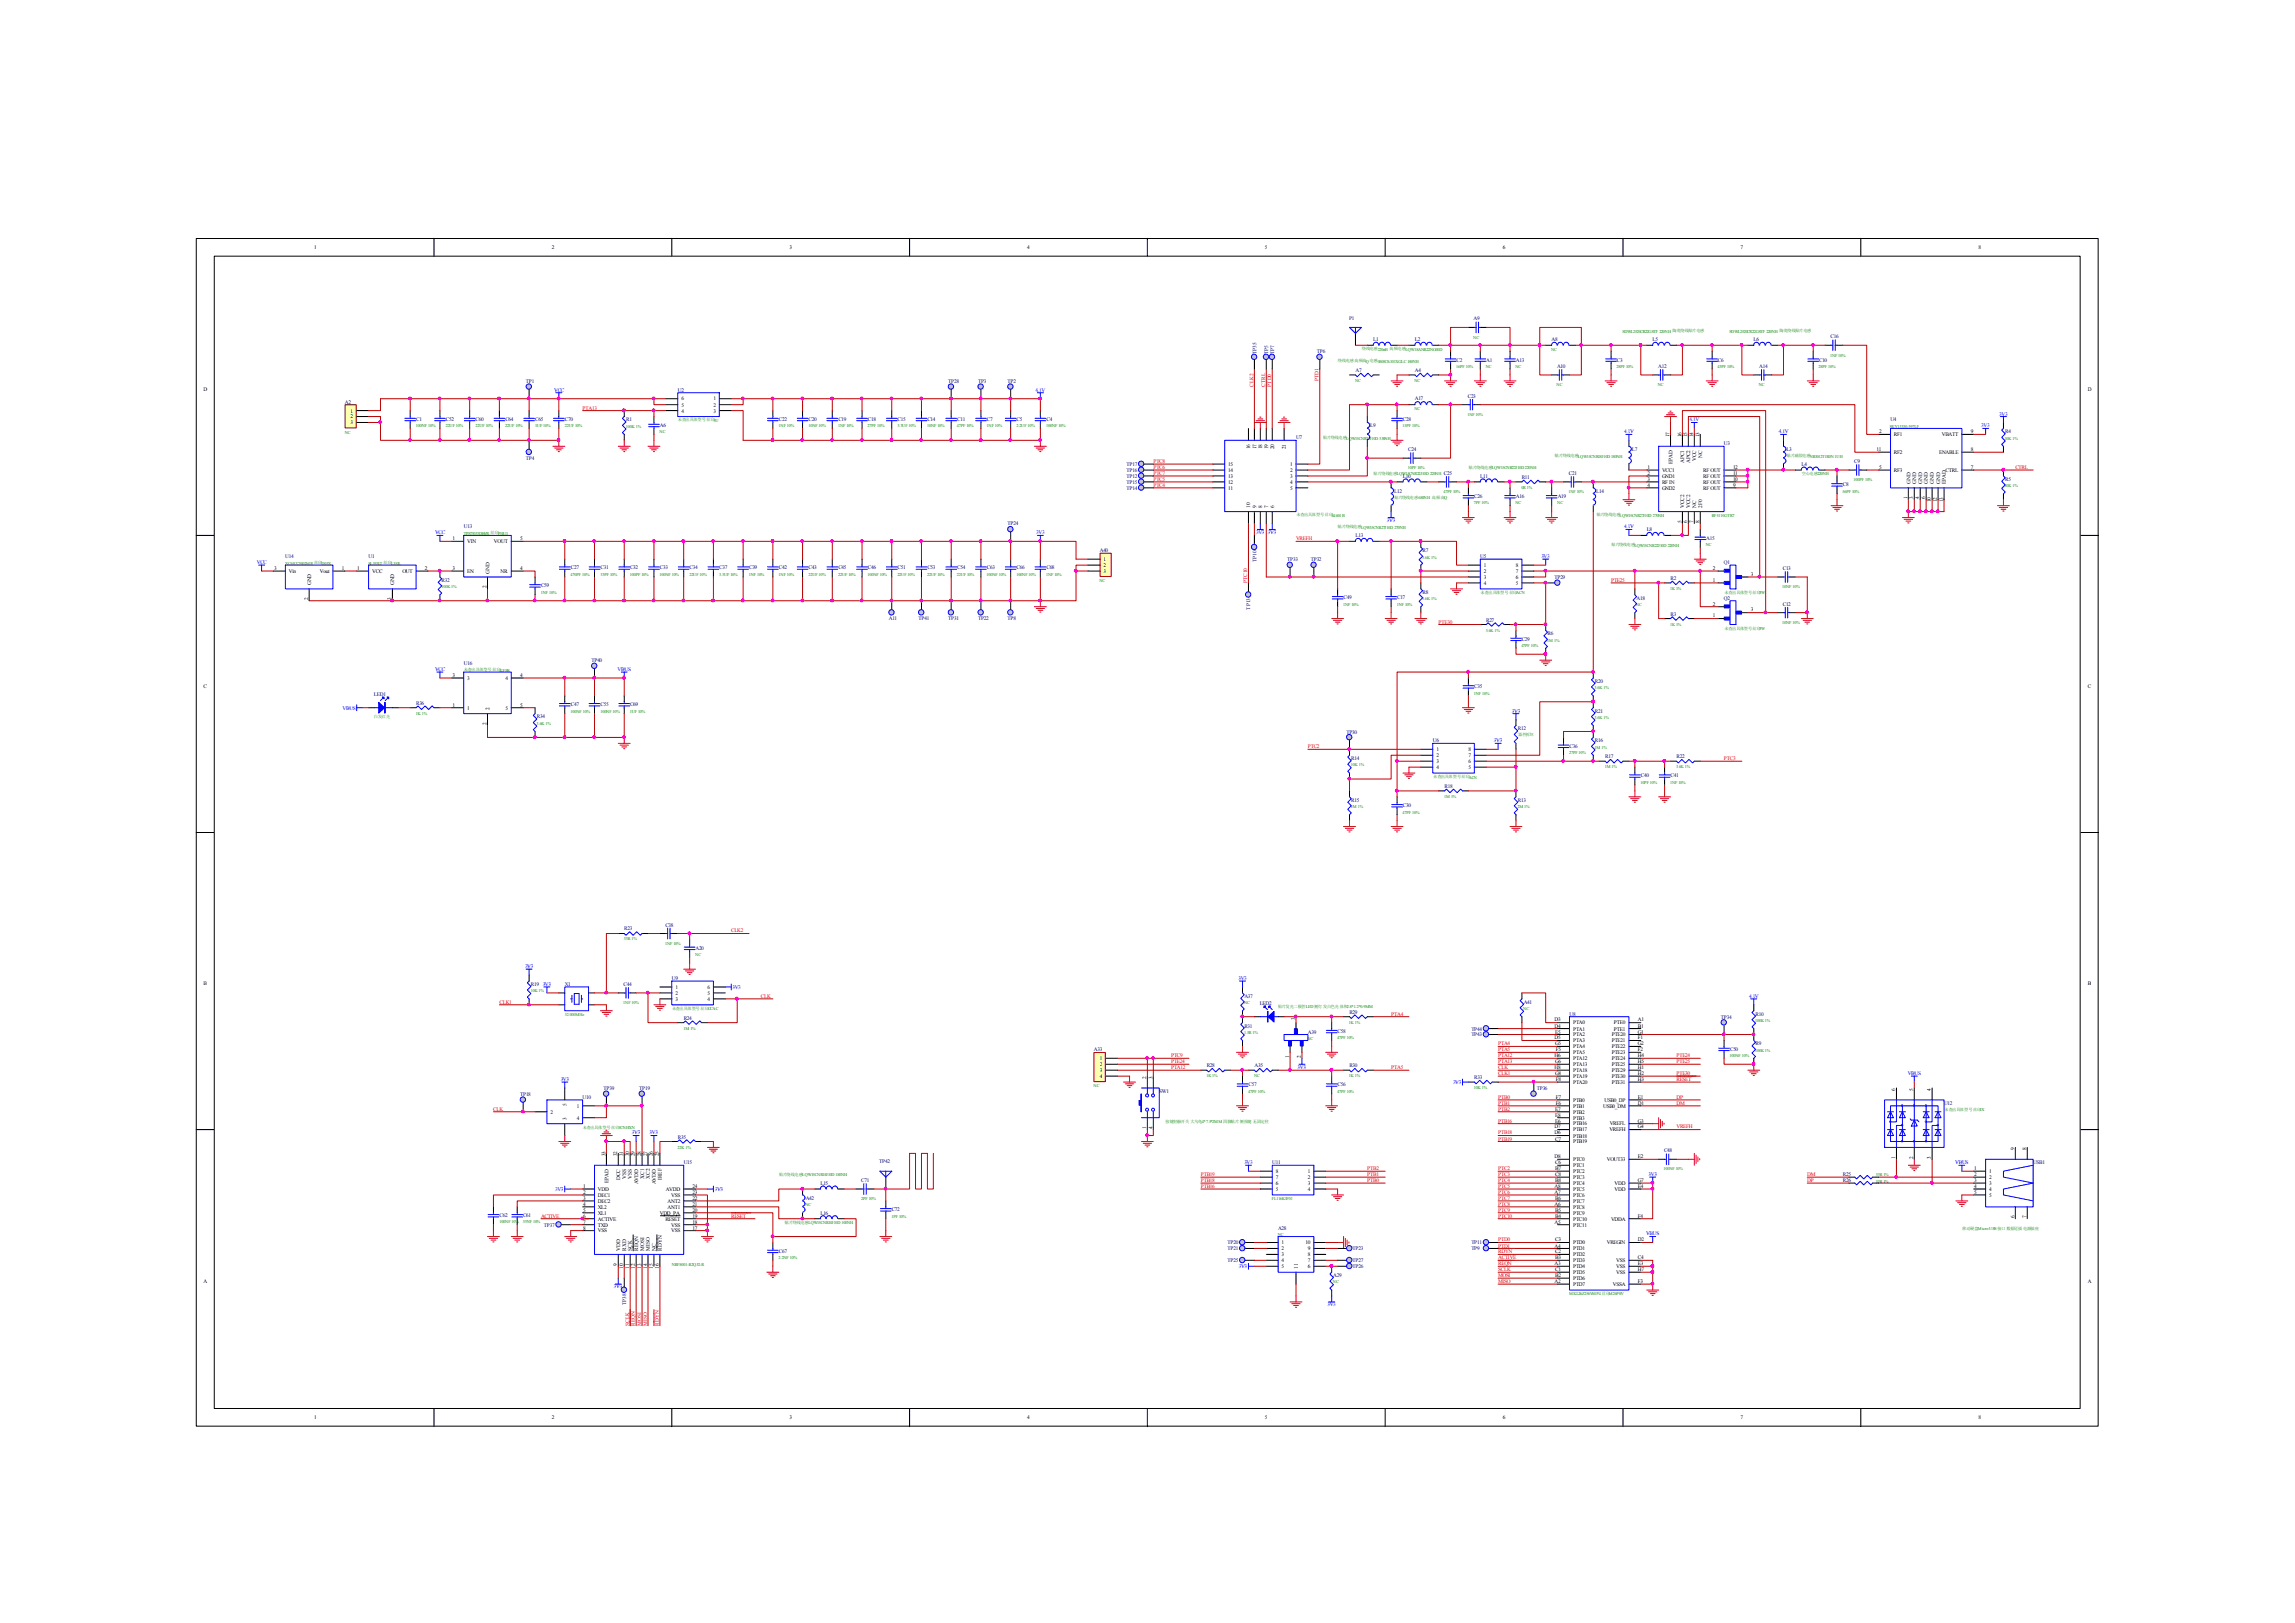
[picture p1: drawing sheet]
<svg xmlns="http://www.w3.org/2000/svg" width="297mm" height="210mm" viewBox="0 0 297 210" stroke-linecap="round" stroke-linejoin="round" font-family="sans-serif">
<defs><g id="words">
<g font-size=".7">
<text x="40.6" y="32.2">1</text>
<text x="71.4" y="32.2">2</text>
<text x="102.2" y="32.2">3</text>
<text x="132.9" y="32.2">4</text>
<text x="163.7" y="32.2">5</text>
<text x="194.5" y="32.2">6</text>
<text x="225.2" y="32.2">7</text>
<text x="256" y="32.2">8</text>
<text x="26.3" y="50.6">D</text>
<text x="45.4" y="53.4">1</text>
<text x="88.2" y="53.4">4</text>
<text x="88.2" y="52.6">5</text>
<text x="88.2" y="51.8">6</text>
<text x="92.3" y="51.8">1</text>
<text x="92.3" y="52.6">2</text>
<text x="92.3" y="53.4">3</text>
<text x="270.2" y="50.6">D</text>
<text x="45.4" y="54.1">2</text>
<text x="45.4" y="54.9">3</text>
<text x="161.8" y="58.1" transform="rotate(-90 161.8 58.1)">16</text>
<text x="162.6" y="58.1" transform="rotate(-90 162.6 58.1)">17</text>
<text x="163.4" y="58.1" transform="rotate(-90 163.4 58.1)">18</text>
<text x="164.1" y="58.1" transform="rotate(-90 164.1 58.1)">19</text>
<text x="164.9" y="58.1" transform="rotate(-90 164.9 58.1)">20</text>
<text x="166.4" y="58.1" transform="rotate(-90 166.4 58.1)">21</text>
<text x="216.1" y="56.6" transform="rotate(-90 216.1 56.6)">17</text>
<text x="217.6" y="56.6" transform="rotate(-90 217.6 56.6)">16</text>
<text x="218" y="59.9" transform="rotate(-90 218 59.9)">APC1</text>
<text x="218.3" y="56.6" transform="rotate(-90 218.3 56.6)">15</text>
<text x="218.7" y="59.9" transform="rotate(-90 218.7 59.9)">APC2</text>
<text x="219.1" y="56.6" transform="rotate(-90 219.1 56.6)">14</text>
<text x="219.5" y="59.6" transform="rotate(-90 219.5 59.6)">VCC</text>
<text x="219.9" y="56.6" transform="rotate(-90 219.9 56.6)">13</text>
<text x="220.3" y="59.2" transform="rotate(-90 220.3 59.2)">NC</text>
<text x="242.9" y="58.4">11</text>
<text x="243.2" y="56.1">2</text>
<text x="245.1" y="56.4">RF1</text>
<text x="245.1" y="58.8">RF2</text>
<text x="250.9" y="58.8">ENABLE</text>
<text x="251.3" y="56.4">VBATT</text>
<text x="255.1" y="58.4">8</text>
<text x="255.1" y="56.1">9</text>
<text x="159" y="63.4">11</text>
<text x="159" y="62.6">12</text>
<text x="159" y="61.8">13</text>
<text x="159" y="61">14</text>
<text x="159" y="60.3">15</text>
<text x="161.8" y="65.7" transform="rotate(-90 161.8 65.7)">10</text>
<text x="162.6" y="65.7" transform="rotate(-90 162.6 65.7)">9</text>
<text x="163.4" y="65.7" transform="rotate(-90 163.4 65.7)">8</text>
<text x="164.1" y="65.7" transform="rotate(-90 164.1 65.7)">7</text>
<text x="164.9" y="65.7" transform="rotate(-90 164.9 65.7)">6</text>
<text x="167" y="60.3">1</text>
<text x="167" y="61">2</text>
<text x="167" y="61.8">3</text>
<text x="167" y="62.6">4</text>
<text x="167" y="63.4">5</text>
<text x="213.2" y="60.7">1</text>
<text x="213.2" y="61.4">2</text>
<text x="213.2" y="62.2">3</text>
<text x="213.2" y="63">4</text>
<text x="215.1" y="61">VCC1</text>
<text x="215.1" y="61.8">GND1</text>
<text x="215.1" y="62.6">RF IN</text>
<text x="215.1" y="63.4">GND2</text>
<text x="216.4" y="60" transform="rotate(-90 216.4 60)">EPAD</text>
<text x="218" y="65.7" transform="rotate(-90 218 65.7)">VCC2</text>
<text x="218.7" y="65.7" transform="rotate(-90 218.7 65.7)">VCC2</text>
<text x="219.5" y="65.7" transform="rotate(-90 219.5 65.7)">NC</text>
<text x="220.3" y="65.7" transform="rotate(-90 220.3 65.7)">2F0</text>
<text x="220.4" y="63.4">RF OUT</text>
<text x="220.4" y="62.6">RF OUT</text>
<text x="220.4" y="61.8">RF OUT</text>
<text x="220.4" y="61">RF OUT</text>
<text x="224.3" y="63">9</text>
<text x="224.3" y="62.2">10</text>
<text x="224.3" y="61.4">11</text>
<text x="224.3" y="60.7">12</text>
<text x="243.2" y="60.7">5</text>
<text x="245.1" y="61">RF3</text>
<text x="246.8" y="64.6" transform="rotate(-90 246.8 64.6)">1</text>
<text x="247.2" y="62.7" transform="rotate(-90 247.2 62.7)">GND</text>
<text x="247.6" y="64.6" transform="rotate(-90 247.6 64.6)">3</text>
<text x="248" y="62.7" transform="rotate(-90 248 62.7)">GND</text>
<text x="248.4" y="64.6" transform="rotate(-90 248.4 64.6)">4</text>
<text x="248.7" y="62.7" transform="rotate(-90 248.7 62.7)">GND</text>
<text x="249.1" y="64.6" transform="rotate(-90 249.1 64.6)">6</text>
<text x="249.5" y="62.7" transform="rotate(-90 249.5 62.7)">GND</text>
<text x="249.9" y="65" transform="rotate(-90 249.9 65)">10</text>
<text x="250.3" y="62.7" transform="rotate(-90 250.3 62.7)">GND</text>
<text x="250.6" y="65" transform="rotate(-90 250.6 65)">12</text>
<text x="251.1" y="62.7" transform="rotate(-90 251.1 62.7)">GND</text>
<text x="251.5" y="65" transform="rotate(-90 251.5 65)">13</text>
<text x="251.8" y="61">CTRL</text>
<text x="251.8" y="62.7" transform="rotate(-90 251.8 62.7)">EPAD</text>
<text x="255.1" y="60.7">7</text>
<text x="58.5" y="69.9">1</text>
<text x="60.5" y="70.3">VIN</text>
<text x="63.9" y="70.3">VOUT</text>
<text x="67.3" y="69.9">5</text>
<text x="217.6" y="67.6" transform="rotate(-90 217.6 67.6)">5</text>
<text x="218.3" y="67.6" transform="rotate(-90 218.3 67.6)">6</text>
<text x="219.1" y="67.6" transform="rotate(-90 219.1 67.6)">7</text>
<text x="219.9" y="67.6" transform="rotate(-90 219.9 67.6)">8</text>
<text x="35.5" y="73.7">3</text>
<text x="37.4" y="74.1">Vin</text>
<text x="39.9" y="77.6" transform="rotate(-90 39.9 77.6)">2</text>
<text x="40.3" y="75.7" transform="rotate(-90 40.3 75.7)">GND</text>
<text x="41.4" y="74.1">Vout</text>
<text x="44.2" y="73.7">1</text>
<text x="46.2" y="73.7">1</text>
<text x="48.2" y="74.1">VCC</text>
<text x="50.6" y="77.6" transform="rotate(-90 50.6 77.6)">3</text>
<text x="51" y="75.7" transform="rotate(-90 51 75.7)">GND</text>
<text x="52.1" y="74.1">OUT</text>
<text x="55" y="73.7">2</text>
<text x="58.5" y="73.7">3</text>
<text x="60.5" y="74.1">EN</text>
<text x="62.9" y="76.1" transform="rotate(-90 62.9 76.1)">2</text>
<text x="63.3" y="74.2" transform="rotate(-90 63.3 74.2)">GND</text>
<text x="64.8" y="74.1">NR</text>
<text x="67.3" y="73.7">4</text>
<text x="142.8" y="72.6">1</text>
<text x="142.8" y="73.4">2</text>
<text x="142.8" y="74.1">3</text>
<text x="192" y="73.4">1</text>
<text x="192" y="74.1">2</text>
<text x="192" y="74.9">3</text>
<text x="192" y="75.7">4</text>
<text x="196.2" y="75.7">5</text>
<text x="196.2" y="74.9">6</text>
<text x="196.2" y="74.1">7</text>
<text x="196.2" y="73.4">8</text>
<text x="221.7" y="75.3">1</text>
<text x="221.7" y="73.7">2</text>
<text x="226.6" y="74.5">3</text>
<text x="221.7" y="79.9">1</text>
<text x="221.7" y="78.4">2</text>
<text x="226.6" y="79.1">3</text>
<text x="26.3" y="89">C</text>
<text x="58.5" y="87.6">3</text>
<text x="60.5" y="88">3</text>
<text x="65.4" y="88">4</text>
<text x="67.3" y="87.6">4</text>
<text x="270.2" y="89">C</text>
<text x="58.5" y="91.4">1</text>
<text x="60.5" y="91.8">1</text>
<text x="62.9" y="93.8" transform="rotate(-90 62.9 93.8)">2</text>
<text x="63.3" y="91.9" transform="rotate(-90 63.3 91.9)">2</text>
<text x="65.4" y="91.8">5</text>
<text x="67.3" y="91.4">5</text>
<text x="185.9" y="97.2">1</text>
<text x="185.9" y="98">2</text>
<text x="185.9" y="98.7">3</text>
<text x="185.9" y="99.5">4</text>
<text x="190" y="99.5">5</text>
<text x="190" y="98.7">6</text>
<text x="190" y="98">7</text>
<text x="190" y="97.2">8</text>
<text x="26.3" y="127.5">B</text>
<text x="87.4" y="127.9">1</text>
<text x="87.4" y="128.7">2</text>
<text x="87.4" y="129.5">3</text>
<text x="91.6" y="129.5">4</text>
<text x="91.6" y="128.7">5</text>
<text x="91.6" y="127.9">6</text>
<text x="167.6" y="132" transform="rotate(-90 167.6 132)">3</text>
<text x="270.2" y="127.5">B</text>
<text x="142.3" y="137.2">1</text>
<text x="142.3" y="138">2</text>
<text x="166.8" y="136.9" transform="rotate(-90 166.8 136.9)">1</text>
<text x="168.4" y="136.9" transform="rotate(-90 168.4 136.9)">2</text>
<text x="201.2" y="132.2">D3</text>
<text x="201.2" y="133">D4</text>
<text x="201.2" y="134.5">D5</text>
<text x="201.2" y="136.8">H6</text>
<text x="201.2" y="133.7">E5</text>
<text x="201.2" y="135.3">G5</text>
<text x="201.2" y="137.6">G6</text>
<text x="201.3" y="136">F5</text>
<text x="203.6" y="132.5">PTA0</text>
<text x="203.6" y="133.4">PTA1</text>
<text x="203.6" y="134.9">PTA3</text>
<text x="203.6" y="134.1">PTA2</text>
<text x="203.6" y="136.4">PTA5</text>
<text x="203.6" y="135.6">PTA4</text>
<text x="203.6" y="138">PTA13</text>
<text x="203.6" y="137.2">PTA12</text>
<text x="208.6" y="134.9">PTE21</text>
<text x="208.6" y="136.4">PTE23</text>
<text x="208.6" y="134.1">PTE20</text>
<text x="208.6" y="135.6">PTE22</text>
<text x="208.6" y="137.2">PTE24</text>
<text x="208.6" y="138">PTE25</text>
<text x="208.9" y="132.5">PTE0</text>
<text x="208.9" y="133.4">PTE1</text>
<text x="212" y="132.2">A1</text>
<text x="212" y="133">B1</text>
<text x="212" y="134.5">F1</text>
<text x="212" y="136">F2</text>
<text x="212" y="133.7">G1</text>
<text x="212" y="135.3">G2</text>
<text x="212" y="136.8">H4</text>
<text x="212" y="137.6">H5</text>
<text x="73.3" y="143.1" transform="rotate(-90 73.3 143.1)">5</text>
<text x="74.6" y="143.3">1</text>
<text x="142.3" y="138.7">3</text>
<text x="142.3" y="139.5">4</text>
<text x="148.3" y="139.6" transform="rotate(-90 148.3 139.6)">2</text>
<text x="149.1" y="139.6" transform="rotate(-90 149.1 139.6)">3</text>
<text x="201.2" y="138.3">H8</text>
<text x="201.2" y="143.7">E7</text>
<text x="201.2" y="139.1">G8</text>
<text x="201.3" y="143">F6</text>
<text x="201.3" y="142.2">F7</text>
<text x="201.3" y="139.9">F8</text>
<text x="203.6" y="143.3">PTB1</text>
<text x="203.6" y="142.6">PTB0</text>
<text x="203.6" y="140.3">PTA20</text>
<text x="203.6" y="139.5">PTA19</text>
<text x="203.6" y="138.7">PTA18</text>
<text x="207.5" y="143.3">USB0_DM</text>
<text x="207.6" y="142.6">USB0_DP</text>
<text x="208.6" y="138.7">PTE29</text>
<text x="208.6" y="139.5">PTE30</text>
<text x="208.6" y="140.3">PTE31</text>
<text x="212" y="143">D1</text>
<text x="212" y="142.2">E1</text>
<text x="212" y="138.3">H1</text>
<text x="212" y="139.1">H2</text>
<text x="212" y="139.9">H3</text>
<text x="245.3" y="141.2" transform="rotate(-90 245.3 141.2)">6</text>
<text x="247.6" y="141.2" transform="rotate(-90 247.6 141.2)">5</text>
<text x="249.9" y="141.2" transform="rotate(-90 249.9 141.2)">4</text>
<text x="71.2" y="144.1">2</text>
<text x="73.3" y="144.9" transform="rotate(-90 73.3 144.9)">3</text>
<text x="74.6" y="144.9">4</text>
<text x="78.4" y="149.6" transform="rotate(-90 78.4 149.6)">33</text>
<text x="79.9" y="149.6" transform="rotate(-90 79.9 149.6)">32</text>
<text x="80.6" y="149.6" transform="rotate(-90 80.6 149.6)">31</text>
<text x="81.4" y="149.6" transform="rotate(-90 81.4 149.6)">30</text>
<text x="82.2" y="149.6" transform="rotate(-90 82.2 149.6)">29</text>
<text x="83" y="149.6" transform="rotate(-90 83 149.6)">28</text>
<text x="83.7" y="149.6" transform="rotate(-90 83.7 149.6)">27</text>
<text x="84.5" y="149.6" transform="rotate(-90 84.5 149.6)">26</text>
<text x="85.3" y="149.6" transform="rotate(-90 85.3 149.6)">25</text>
<text x="148.3" y="146.1" transform="rotate(-90 148.3 146.1)">1</text>
<text x="149.1" y="146.1" transform="rotate(-90 149.1 146.1)">4</text>
<text x="201.2" y="146.8">D6</text>
<text x="201.2" y="146">D7</text>
<text x="201.2" y="149.9">D8</text>
<text x="201.2" y="147.6">C7</text>
<text x="201.2" y="145.2">E6</text>
<text x="201.2" y="144.5">E8</text>
<text x="203.6" y="148">PTB19</text>
<text x="203.6" y="147.2">PTB18</text>
<text x="203.6" y="146.4">PTB17</text>
<text x="203.6" y="145.6">PTB16</text>
<text x="203.6" y="144.1">PTB2</text>
<text x="203.6" y="144.9">PTB3</text>
<text x="208.3" y="146.4">VREFH</text>
<text x="208.3" y="145.6">VREFL</text>
<text x="212" y="149.9">E2</text>
<text x="212" y="145.2">G3</text>
<text x="212" y="146">G4</text>
<text x="245.3" y="149.9" transform="rotate(-90 245.3 149.9)">1</text>
<text x="247.6" y="149.9" transform="rotate(-90 247.6 149.9)">2</text>
<text x="249.9" y="149.9" transform="rotate(-90 249.9 149.9)">3</text>
<text x="260.7" y="148.8" transform="rotate(-90 260.7 148.8)">9</text>
<text x="262.2" y="148.8" transform="rotate(-90 262.2 148.8)">8</text>
<text x="75.5" y="153.7">1</text>
<text x="75.5" y="154.5">2</text>
<text x="75.5" y="155.2">3</text>
<text x="75.5" y="156">4</text>
<text x="77.4" y="154.1">VDD</text>
<text x="77.4" y="154.9">DEC1</text>
<text x="77.4" y="155.6">DEC2</text>
<text x="78.7" y="153.1" transform="rotate(-90 78.7 153.1)">EPAD</text>
<text x="80.3" y="152.7" transform="rotate(-90 80.3 152.7)">DCC</text>
<text x="81" y="152.5" transform="rotate(-90 81 152.5)">VSS</text>
<text x="81.8" y="152.5" transform="rotate(-90 81.8 152.5)">VSS</text>
<text x="82.6" y="153.2" transform="rotate(-90 82.6 153.2)">AVDD</text>
<text x="83.4" y="152.5" transform="rotate(-90 83.4 152.5)">XC1</text>
<text x="84.1" y="152.5" transform="rotate(-90 84.1 152.5)">XC2</text>
<text x="84.9" y="153.2" transform="rotate(-90 84.9 153.2)">AVDD</text>
<text x="85.6" y="152.7" transform="rotate(-90 85.6 152.7)">IREF</text>
<text x="86.1" y="154.1">AVDD</text>
<text x="86.4" y="155.6">ANT2</text>
<text x="86.9" y="154.9">VSS</text>
<text x="89.6" y="156">21</text>
<text x="89.6" y="155.2">22</text>
<text x="89.6" y="154.5">23</text>
<text x="89.6" y="153.7">24</text>
<text x="165.1" y="154.1">5</text>
<text x="165.1" y="153.3">6</text>
<text x="165.1" y="152.6">7</text>
<text x="165.1" y="151.8">8</text>
<text x="169.2" y="151.8">1</text>
<text x="169.2" y="152.6">2</text>
<text x="169.2" y="153.3">3</text>
<text x="169.2" y="154.1">4</text>
<text x="201.2" y="156">A6</text>
<text x="201.2" y="154.5">A7</text>
<text x="201.2" y="153.7">A8</text>
<text x="201.2" y="155.2">B6</text>
<text x="201.2" y="151.4">B7</text>
<text x="201.2" y="153">B8</text>
<text x="201.2" y="150.6">C6</text>
<text x="201.2" y="152.2">C8</text>
<text x="203.6" y="154.9">PTC6</text>
<text x="203.6" y="154.1">PTC5</text>
<text x="203.6" y="155.6">PTC7</text>
<text x="203.6" y="151.8">PTC2</text>
<text x="203.6" y="153.3">PTC4</text>
<text x="203.6" y="151">PTC1</text>
<text x="203.6" y="152.6">PTC3</text>
<text x="203.6" y="150.2">PTC0</text>
<text x="207.9" y="150.2">VOUT33</text>
<text x="209" y="154.1">VDD</text>
<text x="209" y="153.3">VDD</text>
<text x="212" y="153.7">E4</text>
<text x="212" y="153">G7</text>
<text x="255.5" y="151.4">1</text>
<text x="255.5" y="152.2">2</text>
<text x="255.5" y="153">3</text>
<text x="255.5" y="153.7">4</text>
<text x="255.5" y="154.5">5</text>
<text x="257.4" y="151.8">1</text>
<text x="257.4" y="152.6">2</text>
<text x="257.4" y="153.3">3</text>
<text x="257.4" y="154.1">4</text>
<text x="257.4" y="154.9">5</text>
<text x="75.5" y="156.8">5</text>
<text x="75.5" y="157.6">6</text>
<text x="75.5" y="158.3">7</text>
<text x="75.5" y="159.1">8</text>
<text x="77.4" y="156.4">XL2</text>
<text x="77.4" y="157.2">XL1</text>
<text x="77.4" y="157.9">ACTIVE</text>
<text x="77.4" y="158.7">TXD</text>
<text x="77.4" y="159.5">VSS</text>
<text x="80.3" y="161.8" transform="rotate(-90 80.3 161.8)">VDD</text>
<text x="81" y="161.8" transform="rotate(-90 81 161.8)">RXD</text>
<text x="81.8" y="161.8" transform="rotate(-90 81.8 161.8)">SCK</text>
<text x="82.6" y="161.8" transform="rotate(-90 82.6 161.8)">REQN</text>
<text x="83.4" y="161.8" transform="rotate(-90 83.4 161.8)">MOSI</text>
<text x="84.1" y="161.8" transform="rotate(-90 84.1 161.8)">MISO</text>
<text x="84.9" y="161.8" transform="rotate(-90 84.9 161.8)">NC</text>
<text x="85.4" y="157.2">VDD_PA</text>
<text x="85.6" y="161.8" transform="rotate(-90 85.6 161.8)">RDYN</text>
<text x="86.1" y="157.9">RESET</text>
<text x="86.4" y="156.4">ANT1</text>
<text x="86.9" y="159.5">VSS</text>
<text x="86.9" y="158.7">VSS</text>
<text x="89.6" y="159.1">17</text>
<text x="89.6" y="158.3">18</text>
<text x="89.6" y="157.6">19</text>
<text x="89.6" y="156.8">20</text>
<text x="165.9" y="161">1</text>
<text x="165.9" y="161.8">2</text>
<text x="168.9" y="161">10</text>
<text x="169.2" y="161.8">9</text>
<text x="201.2" y="161.4">A4</text>
<text x="201.2" y="158.3">A5</text>
<text x="201.2" y="157.6">B4</text>
<text x="201.2" y="156.8">B5</text>
<text x="201.2" y="160.6">C3</text>
<text x="203.6" y="161.8">PTD1</text>
<text x="203.6" y="158.7">PTC11</text>
<text x="203.6" y="156.4">PTC8</text>
<text x="203.6" y="157.9">PTC10</text>
<text x="203.6" y="157.2">PTC9</text>
<text x="203.6" y="161">PTD0</text>
<text x="207.9" y="161">VREGIN</text>
<text x="208.5" y="157.9">VDDA</text>
<text x="212" y="160.6">D2</text>
<text x="212" y="157.6">F4</text>
<text x="260.7" y="157.6" transform="rotate(-90 260.7 157.6)">6</text>
<text x="262.2" y="157.6" transform="rotate(-90 262.2 157.6)">7</text>
<text x="26.3" y="165.9">A</text>
<text x="79.9" y="163.8" transform="rotate(-90 79.9 163.8)">9</text>
<text x="80.6" y="164.2" transform="rotate(-90 80.6 164.2)">10</text>
<text x="81.4" y="164.2" transform="rotate(-90 81.4 164.2)">11</text>
<text x="82.2" y="164.2" transform="rotate(-90 82.2 164.2)">12</text>
<text x="83" y="164.2" transform="rotate(-90 83 164.2)">13</text>
<text x="83.7" y="164.2" transform="rotate(-90 83.7 164.2)">14</text>
<text x="84.5" y="164.2" transform="rotate(-90 84.5 164.2)">15</text>
<text x="85.3" y="164.2" transform="rotate(-90 85.3 164.2)">16</text>
<text x="165.9" y="162.6">3</text>
<text x="165.9" y="163.3">4</text>
<text x="165.9" y="164.1">5</text>
<text x="168" y="164.2" transform="rotate(-90 168 164.2)">11</text>
<text x="169.2" y="164.1">6</text>
<text x="169.2" y="163.3">7</text>
<text x="169.2" y="162.6">8</text>
<text x="201.2" y="166">A2</text>
<text x="201.2" y="163.7">A3</text>
<text x="201.2" y="165.2">B2</text>
<text x="201.2" y="162.9">B3</text>
<text x="201.2" y="164.5">C1</text>
<text x="201.2" y="162.2">C2</text>
<text x="203.6" y="166.4">PTD7</text>
<text x="203.6" y="164.1">PTD4</text>
<text x="203.6" y="165.6">PTD6</text>
<text x="203.6" y="163.3">PTD3</text>
<text x="203.6" y="164.8">PTD5</text>
<text x="203.6" y="162.6">PTD2</text>
<text x="208.7" y="166.4">VSSA</text>
<text x="209.2" y="163.3">VSS</text>
<text x="209.2" y="164.1">VSS</text>
<text x="209.2" y="164.8">VSS</text>
<text x="212" y="162.9">C4</text>
<text x="212" y="163.7">E3</text>
<text x="212" y="166">F3</text>
<text x="212" y="164.5">H7</text>
<text x="270.2" y="165.9">A</text>
<text x="40.6" y="183.6">1</text>
<text x="71.4" y="183.6">2</text>
<text x="102.2" y="183.6">3</text>
<text x="132.9" y="183.6">4</text>
<text x="163.7" y="183.6">5</text>
<text x="194.5" y="183.6">6</text>
<text x="225.2" y="183.6">7</text>
<text x="256" y="183.6">8</text>
</g>
<g font-size=".7" fill="#000080">
<text x="174.6" y="41.4">P1</text>
<text x="190.7" y="41.4">A9</text>
<text x="162.6" y="45.8" transform="rotate(-90 162.6 45.8)">TP35</text>
<text x="164.1" y="45.8" transform="rotate(-90 164.1 45.8)">TP5</text>
<text x="164.9" y="45.8" transform="rotate(-90 164.9 45.8)">TP7</text>
<text x="170.4" y="45.7">TP6</text>
<text x="177.7" y="44.2">L1</text>
<text x="183.1" y="44.2">L2</text>
<text x="188.5" y="46.8">C2</text>
<text x="192.3" y="46.8">A1</text>
<text x="196.2" y="46.8">A13</text>
<text x="200.8" y="44.2">A8</text>
<text x="201.5" y="47.6">A10</text>
<text x="209.2" y="46.8">C3</text>
<text x="213.9" y="44.2">L5</text>
<text x="214.6" y="47.6">A12</text>
<text x="222.3" y="46.8">C6</text>
<text x="226.9" y="44.2">L6</text>
<text x="227.7" y="47.6">A14</text>
<text x="235.4" y="46.8">C10</text>
<text x="236.9" y="43.8">C16</text>
<text x="44.6" y="52.2">A2</text>
<text x="68.1" y="49.5">TP1</text>
<text x="87.7" y="50.7">U2</text>
<text x="122.7" y="49.5">TP28</text>
<text x="126.6" y="49.5">TP3</text>
<text x="130.4" y="49.5">TP2</text>
<text x="175.4" y="48.1">A7</text>
<text x="183.1" y="51.8">A17</text>
<text x="183.1" y="48.1">A4</text>
<text x="189.9" y="51.4">C23</text>
<text x="53.8" y="54.4">C1</text>
<text x="57.7" y="54.4">C52</text>
<text x="61.6" y="54.4">C60</text>
<text x="65.4" y="54.4">C64</text>
<text x="68.1" y="59.5">TP4</text>
<text x="69.3" y="54.4">C65</text>
<text x="73.1" y="54.4">C70</text>
<text x="81" y="54.5">R1</text>
<text x="85.4" y="55.2">A6</text>
<text x="100.8" y="54.4">C22</text>
<text x="104.6" y="54.4">C20</text>
<text x="108.5" y="54.4">C19</text>
<text x="112.3" y="54.4">C18</text>
<text x="116.2" y="54.4">C15</text>
<text x="120" y="54.4">C14</text>
<text x="123.9" y="54.4">C11</text>
<text x="127.7" y="54.4">C7</text>
<text x="131.6" y="54.4">C5</text>
<text x="135.4" y="54.4">C4</text>
<text x="167.7" y="56.9">U7</text>
<text x="177.3" y="55.3">L9</text>
<text x="181.6" y="54.4">C28</text>
<text x="182.2" y="58.4">C24</text>
<text x="211.2" y="58.4">L7</text>
<text x="223.1" y="57.6">U3</text>
<text x="231.2" y="58.4">L3</text>
<text x="239.9" y="59.9">C9</text>
<text x="244.6" y="54.5">U4</text>
<text x="259.5" y="56.1">R4</text>
<text x="145.8" y="60.3">TP17</text>
<text x="145.8" y="61">TP16</text>
<text x="145.8" y="61.8">TP12</text>
<text x="145.8" y="62.6">TP15</text>
<text x="145.8" y="63.4">TP14</text>
<text x="180.4" y="63.8">L12</text>
<text x="181.6" y="61.8">L10</text>
<text x="186.9" y="61.4">C25</text>
<text x="190.8" y="64.4">C26</text>
<text x="191.6" y="61.8">L11</text>
<text x="196.2" y="64.4">A16</text>
<text x="196.9" y="62">R11</text>
<text x="201.6" y="64.4">A19</text>
<text x="203" y="61.4">C21</text>
<text x="206.6" y="63.8">L14</text>
<text x="233.1" y="60.3">L4</text>
<text x="238.5" y="62.9">C8</text>
<text x="259.5" y="62.2">R5</text>
<text x="60" y="68.4">U13</text>
<text x="130.4" y="68">TP24</text>
<text x="142.3" y="71.5">A40</text>
<text x="175.4" y="69.5">L13</text>
<text x="184.1" y="71.5">R7</text>
<text x="213.1" y="68.8">L8</text>
<text x="220.8" y="69.8">A15</text>
<text x="36.9" y="72.2">U14</text>
<text x="47.7" y="72.2">U1</text>
<text x="57.1" y="75.3">R32</text>
<text x="70" y="76">C59</text>
<text x="73.9" y="73.7">C27</text>
<text x="77.7" y="73.7">C31</text>
<text x="81.5" y="73.7">C32</text>
<text x="85.4" y="73.7">C33</text>
<text x="89.2" y="73.7">C34</text>
<text x="93.1" y="73.7">C37</text>
<text x="96.9" y="73.7">C39</text>
<text x="100.8" y="73.7">C42</text>
<text x="104.6" y="73.7">C43</text>
<text x="108.5" y="73.7">C45</text>
<text x="112.3" y="73.7">C46</text>
<text x="116.2" y="73.7">C51</text>
<text x="120" y="73.7">C53</text>
<text x="123.9" y="73.7">C54</text>
<text x="127.7" y="73.7">C63</text>
<text x="131.6" y="73.7">C66</text>
<text x="135.4" y="73.7">C68</text>
<text x="162.6" y="72.7" transform="rotate(-90 162.6 72.7)">TP10</text>
<text x="166.6" y="72.6">TP33</text>
<text x="169.6" y="72.6">TP32</text>
<text x="173.9" y="77.5">C49</text>
<text x="180.8" y="77.5">C17</text>
<text x="184.1" y="76.8">R8</text>
<text x="191.6" y="72.2">U5</text>
<text x="201.2" y="74.9">TP29</text>
<text x="211.8" y="77.6">A18</text>
<text x="216.2" y="75.1">R2</text>
<text x="223.1" y="73">Q1</text>
<text x="223.1" y="77.6">Q2</text>
<text x="230.7" y="73.7">C13</text>
<text x="115" y="80.3">A11</text>
<text x="118.9" y="80.3">TP41</text>
<text x="122.7" y="80.3">TP31</text>
<text x="126.6" y="80.3">TP22</text>
<text x="130.4" y="80.3">TP8</text>
<text x="161.8" y="78.9" transform="rotate(-90 161.8 78.9)">TP13</text>
<text x="192.3" y="80.4">R27</text>
<text x="196.9" y="82.9">C29</text>
<text x="200.3" y="82.2">R6</text>
<text x="216.2" y="79.7">R3</text>
<text x="230.7" y="78.4">C12</text>
<text x="60" y="86.1">U16</text>
<text x="76.5" y="85.7">TP40</text>
<text x="190.8" y="89">C35</text>
<text x="206.4" y="88.4">R20</text>
<text x="48.4" y="90">LED1</text>
<text x="53.8" y="91.2">R36</text>
<text x="69.5" y="93">R34</text>
<text x="73.9" y="91.4">C47</text>
<text x="77.7" y="91.4">C55</text>
<text x="81.5" y="91.4">C69</text>
<text x="174.2" y="94.9">TP30</text>
<text x="196.4" y="94.5">R12</text>
<text x="206.4" y="92.2">R21</text>
<text x="174.9" y="98.3">R14</text>
<text x="185.4" y="96.1">U6</text>
<text x="186.9" y="102">R18</text>
<text x="203.1" y="96.7">C36</text>
<text x="206.4" y="96.1">R16</text>
<text x="207.7" y="98.1">R17</text>
<text x="212.3" y="100.6">C40</text>
<text x="216.2" y="100.6">C41</text>
<text x="217" y="98.1">R22</text>
<text x="174.9" y="103.7">R15</text>
<text x="181.6" y="104.4">C30</text>
<text x="196.4" y="103.7">R13</text>
<text x="86.1" y="119.9">C38</text>
<text x="80.8" y="120.4">R23</text>
<text x="90" y="122.9">A20</text>
<text x="68.7" y="127.6">R19</text>
<text x="73.1" y="127.6">X1</text>
<text x="80.7" y="127.6">C44</text>
<text x="86.9" y="126.8">U9</text>
<text x="88.5" y="132">R24</text>
<text x="161" y="129.1">A37</text>
<text x="163" y="130">LED2</text>
<text x="174.6" y="131.2">R29</text>
<text x="197.2" y="129.9">A41</text>
<text x="203.1" y="131.4">U8</text>
<text x="222.7" y="131.8">TP34</text>
<text x="227.2" y="131.4">R10</text>
<text x="141.6" y="136">A33</text>
<text x="161" y="133">R31</text>
<text x="169.2" y="133.7">A39</text>
<text x="173.1" y="133.6">C58</text>
<text x="190.4" y="133.4">TP44</text>
<text x="190.4" y="134.1">TP43</text>
<text x="223.9" y="135.9">C50</text>
<text x="227.2" y="135.3">R9</text>
<text x="67.3" y="141.8">TP18</text>
<text x="75.4" y="142.2">U10</text>
<text x="78.1" y="141">TP39</text>
<text x="82.7" y="141">TP19</text>
<text x="150" y="141.4">SW1</text>
<text x="156.2" y="138.1">R28</text>
<text x="161.6" y="140.5">C57</text>
<text x="162.3" y="138.1">A35</text>
<text x="173.1" y="140.5">C56</text>
<text x="174.6" y="138.1">R30</text>
<text x="190.8" y="139.7">R33</text>
<text x="198.9" y="141">TP36</text>
<text x="251.6" y="143">U12</text>
<text x="87.7" y="147.3">R35</text>
<text x="215.3" y="149.1">C48</text>
<text x="88.5" y="150.6">U15</text>
<text x="104.3" y="155.2">A42</text>
<text x="106.2" y="153.3">L15</text>
<text x="111.5" y="153">C71</text>
<text x="113.8" y="150.5">TP42</text>
<text x="164.6" y="150.6">U11</text>
<text x="238.5" y="152.2">R25</text>
<text x="238.5" y="153">R26</text>
<text x="263.1" y="150.6">USB1</text>
<text x="64.6" y="157.5">C62</text>
<text x="67.7" y="157.5">C61</text>
<text x="70.4" y="158.7">TP37</text>
<text x="106.2" y="157.2">L16</text>
<text x="115.4" y="156.7">C72</text>
<text x="158.9" y="161">TP20</text>
<text x="158.9" y="161.8">TP21</text>
<text x="165.4" y="159.1">A28</text>
<text x="175" y="161.8">TP23</text>
<text x="190.4" y="161.8">TP9</text>
<text x="190.4" y="161">TP11</text>
<text x="100.8" y="162.1">C67</text>
<text x="158.9" y="163.3">TP25</text>
<text x="172.5" y="165.2">A29</text>
<text x="175" y="163.3">TP27</text>
<text x="175" y="164.1">TP26</text>
<text x="81" y="168.8" transform="rotate(-90 81 168.8)">TP38</text>
</g>
<g font-size=".7" fill="#00f">
<text x="71.7" y="50.7">VCC</text>
<text x="134" y="50.7">4.1V</text>
<text x="258.7" y="53.8">3V3</text>
<text x="210.2" y="56.1">4.1V</text>
<text x="218.6" y="54.5">4.1V</text>
<text x="230.2" y="56.1">4.1V</text>
<text x="256.4" y="55.3">3V3</text>
<text x="56.3" y="69.1">VCC</text>
<text x="134.1" y="69.1">3V3</text>
<text x="162.6" y="69">3V3</text>
<text x="164.1" y="69">3V3</text>
<text x="179.5" y="67.5">3V3</text>
<text x="210.2" y="68.4">4.1V</text>
<text x="33.2" y="73">VCC</text>
<text x="199.5" y="72.2">3V3</text>
<text x="56.3" y="86.8">VCC</text>
<text x="79.9" y="86.8">VBUS</text>
<text x="44.3" y="91.8">VBUS</text>
<text x="195.7" y="92.2">3V3</text>
<text x="193.3" y="96.1">3V3</text>
<text x="67.9" y="125.3">3V3</text>
<text x="70.2" y="127.6">3V3</text>
<text x="94.8" y="127.9">3V3</text>
<text x="160.3" y="126.8">3V3</text>
<text x="226.4" y="129.1">4.1V</text>
<text x="72.6" y="139.9">3V3</text>
<text x="167.9" y="138.3">3V3</text>
<text x="188" y="140.3">3V3</text>
<text x="246.9" y="139.1">VBUS</text>
<text x="81.8" y="146.8">3V3</text>
<text x="84.1" y="146.8">3V3</text>
<text x="71.8" y="154.1">3V3</text>
<text x="92.5" y="154.1">3V3</text>
<text x="161" y="150.6">3V3</text>
<text x="213.4" y="152.2">3V3</text>
<text x="253" y="150.6">VBUS</text>
<text x="213" y="159.9">VBUS</text>
<text x="79.5" y="166.7">3V3</text>
<text x="160.3" y="164.1">3V3</text>
<text x="171.8" y="169">3V3</text>
</g>
<g font-size=".7" fill="#f00">
<text x="75.4" y="53">PTA13</text>
<text x="162.2" y="50" transform="rotate(-90 162.2 50)">CLK2</text>
<text x="163.7" y="50" transform="rotate(-90 163.7 50)">CTRL</text>
<text x="164.5" y="50" transform="rotate(-90 164.5 50)">PTD0</text>
<text x="170.6" y="49.3" transform="rotate(-90 170.6 49.3)">PTD1</text>
<text x="149.3" y="59.9">PTC8</text>
<text x="149.3" y="60.7">PTC6</text>
<text x="149.3" y="61.4">PTC7</text>
<text x="149.3" y="62.2">PTC5</text>
<text x="149.3" y="63">PTC4</text>
<text x="260.8" y="60.7">CTRL</text>
<text x="167.7" y="69.9">VREFH</text>
<text x="161.4" y="75.4" transform="rotate(-90 161.4 75.4)">PTC10</text>
<text x="208.5" y="75.3">PTE25</text>
<text x="186.2" y="80.7">PTE30</text>
<text x="169.2" y="96.8">PTC2</text>
<text x="223.1" y="98.3">PTC3</text>
<text x="94.6" y="120.7">CLK2</text>
<text x="64.6" y="129.9">CLK1</text>
<text x="98.5" y="129.1">CLK</text>
<text x="180" y="131.4">PTA4</text>
<text x="151.5" y="137.6">PTE24</text>
<text x="151.5" y="136.8">PTC9</text>
<text x="193.9" y="135.3">PTA4</text>
<text x="193.9" y="136">PTA5</text>
<text x="193.9" y="136.8">PTA12</text>
<text x="193.9" y="137.6">PTA13</text>
<text x="217" y="137.6">PTE25</text>
<text x="217" y="136.8">PTE24</text>
<text x="63.8" y="143.7">CLK</text>
<text x="151.5" y="138.3">PTA12</text>
<text x="180" y="138.3">PTA5</text>
<text x="193.9" y="138.3">CLK</text>
<text x="193.9" y="139.1">CLK1</text>
<text x="193.9" y="143.7">PTB2</text>
<text x="193.9" y="143">PTB1</text>
<text x="193.9" y="142.2">PTB0</text>
<text x="217" y="139.9">RESET</text>
<text x="217" y="139.1">PTE30</text>
<text x="217" y="142.2">DP</text>
<text x="217" y="143">DM</text>
<text x="193.9" y="145.2">PTB16</text>
<text x="193.9" y="146.8">PTB18</text>
<text x="193.9" y="147.6">PTB19</text>
<text x="217" y="146">VREFH</text>
<text x="155.4" y="153.7">PTB16</text>
<text x="155.4" y="153">PTB18</text>
<text x="155.4" y="152.2">PTB19</text>
<text x="176.9" y="151.4">PTB2</text>
<text x="176.9" y="152.2">PTB1</text>
<text x="176.9" y="153">PTB0</text>
<text x="193.9" y="156">PTC8</text>
<text x="193.9" y="154.5">PTC6</text>
<text x="193.9" y="155.2">PTC7</text>
<text x="193.9" y="153.7">PTC5</text>
<text x="193.9" y="153">PTC4</text>
<text x="193.9" y="151.4">PTC2</text>
<text x="193.9" y="152.2">PTC3</text>
<text x="233.9" y="153">DP</text>
<text x="233.9" y="152.2">DM</text>
<text x="70" y="157.6">ACTIVE</text>
<text x="94.6" y="157.6">RESET</text>
<text x="193.9" y="161.4">PTD1</text>
<text x="193.9" y="160.6">PTD0</text>
<text x="193.9" y="157.6">PTC10</text>
<text x="193.9" y="156.8">PTC9</text>
<text x="193.9" y="162.9">ACTIVE</text>
<text x="193.9" y="164.5">SCLK</text>
<text x="193.9" y="163.7">REQN</text>
<text x="193.9" y="165.2">MOSI</text>
<text x="193.9" y="166">MISO</text>
<text x="193.9" y="162.2">RDYN</text>
<text x="81.4" y="171.5" transform="rotate(-90 81.4 171.5)">SCLK</text>
<text x="82.2" y="171.5" transform="rotate(-90 82.2 171.5)">REQN</text>
<text x="83" y="171.5" transform="rotate(-90 83 171.5)">MOSI</text>
<text x="83.7" y="171.5" transform="rotate(-90 83.7 171.5)">MISO</text>
<text x="85.3" y="171.5" transform="rotate(-90 85.3 171.5)">RDYN</text>
</g>
<g font-size=".6" fill="#008000">
<text x="188.5" y="47.6">16PF 10%</text>
<text x="190.7" y="43.9">NC</text>
<text x="192.3" y="47.6">NC</text>
<text x="196.1" y="47.6">NC</text>
<text x="200.7" y="45.4">NC</text>
<text x="209.2" y="47.6">28PF 10%</text>
<text x="210" y="43.1">SDWL2520CR22GSTF 220NH 陶瓷绕线贴片电感</text>
<text x="222.3" y="47.6">43PF 10%</text>
<text x="223.8" y="43.1">SDWL2520CR22GSTF 220NH 陶瓷绕线贴片电感</text>
<text x="235.3" y="47.6">28PF 10%</text>
<text x="236.8" y="46.1">1NF 10%</text>
<text x="175.4" y="49.4">NC</text>
<text x="183" y="53.1">NC</text>
<text x="183" y="49.4">NC</text>
<text x="189.9" y="53.8">1NF 10%</text>
<text x="201.4" y="50">NC</text>
<text x="214.5" y="50">NC</text>
<text x="227.6" y="50">NC</text>
<text x="44.6" y="56.1">NC</text>
<text x="53.8" y="55.3">100NF 10%</text>
<text x="57.7" y="55.3">22UF 10%</text>
<text x="61.5" y="55.3">22UF 10%</text>
<text x="65.4" y="55.3">22UF 10%</text>
<text x="69.2" y="55.3">1UF 10%</text>
<text x="73.1" y="55.3">22UF 10%</text>
<text x="81" y="55.4">100K 1%</text>
<text x="85.4" y="56">NC</text>
<text x="100.8" y="55.3">1NF 10%</text>
<text x="104.6" y="55.3">10NF 10%</text>
<text x="108.5" y="55.3">1NF 10%</text>
<text x="112.3" y="55.3">27PF 10%</text>
<text x="116.1" y="55.3">3.3UF 10%</text>
<text x="120" y="55.3">10NF 10%</text>
<text x="123.8" y="55.3">47PF 10%</text>
<text x="127.7" y="55.3">1NF 10%</text>
<text x="131.5" y="55.3">2.2UF 10%</text>
<text x="135.4" y="55.3">100NF 10%</text>
<text x="181.5" y="55.3">15PF 10%</text>
<text x="244.6" y="55.4">SKY13330-397LF</text>
<text x="259.4" y="56.9">10K 1%</text>
<text x="182.2" y="60.7">10PF 10%</text>
<text x="186.8" y="63.8">47PF 10%</text>
<text x="190.7" y="65.3">7PF 10%</text>
<text x="196.1" y="65.3">NC</text>
<text x="196.9" y="63.3">0R 1%</text>
<text x="201.5" y="65.3">NC</text>
<text x="203" y="63.8">1NF 10%</text>
<text x="238.4" y="63.7">56PF 10%</text>
<text x="239.9" y="62.3">100PF 10%</text>
<text x="259.4" y="63.1">10K 1%</text>
<text x="60" y="69.2">TPS73033DBVR 丝印PHUI</text>
<text x="220.7" y="70.6">NC</text>
<text x="221.5" y="66.9">RF5110GTR7</text>
<text x="36.9" y="73.1">XC61CC3002MR 丝印D03X</text>
<text x="47.7" y="73.1">SL353LT 丝印L353L</text>
<text x="57.1" y="76.1">100K 1%</text>
<text x="70" y="76.8">1NF 10%</text>
<text x="73.9" y="74.5">470PF 10%</text>
<text x="77.7" y="74.5">33PF 10%</text>
<text x="81.5" y="74.5">100PF 10%</text>
<text x="85.4" y="74.5">100NF 10%</text>
<text x="89.2" y="74.5">22UF 10%</text>
<text x="93.1" y="74.5">3.3UF 10%</text>
<text x="96.9" y="74.5">1NF 10%</text>
<text x="100.8" y="74.5">1NF 10%</text>
<text x="104.6" y="74.5">22UF 10%</text>
<text x="108.5" y="74.5">22UF 10%</text>
<text x="112.3" y="74.5">100NF 10%</text>
<text x="116.1" y="74.5">22UF 10%</text>
<text x="120" y="74.5">22UF 10%</text>
<text x="123.8" y="74.5">22UF 10%</text>
<text x="127.7" y="74.5">100NF 10%</text>
<text x="131.5" y="74.5">100NF 10%</text>
<text x="135.4" y="74.5">1NF 10%</text>
<text x="142.3" y="75.3">NC</text>
<text x="184.1" y="72.3">3.6K 1%</text>
<text x="184.1" y="77.7">3.6K 1%</text>
<text x="216.1" y="76.4">1K 1%</text>
<text x="230.7" y="76.1">10NF 10%</text>
<text x="173.8" y="78.4">1NF 10%</text>
<text x="180.8" y="78.4">1NF 10%</text>
<text x="192.3" y="81.7">3.6K 1%</text>
<text x="196.9" y="83.7">47PF 10%</text>
<text x="200.2" y="83">1M 1%</text>
<text x="211.7" y="78.4">NC</text>
<text x="216.1" y="81">1K 1%</text>
<text x="230.7" y="80.7">10NF 10%</text>
<text x="190.7" y="89.9">1NF 10%</text>
<text x="206.4" y="89.2">3.6K 1%</text>
<text x="53.8" y="92.5">1K 1%</text>
<text x="69.4" y="93.8">3.6K 1%</text>
<text x="73.9" y="92.2">100NF 10%</text>
<text x="77.7" y="92.2">100NF 10%</text>
<text x="81.5" y="92.2">1UF 10%</text>
<text x="206.4" y="93">3.6K 1%</text>
<text x="174.8" y="99.2">10K 1%</text>
<text x="203.1" y="97.6">27PF 10%</text>
<text x="206.4" y="96.9">1M 1%</text>
<text x="207.7" y="99.4">1M 1%</text>
<text x="212.3" y="101.4">10PF 10%</text>
<text x="216.1" y="101.4">1NF 10%</text>
<text x="216.9" y="99.4">3.6K 1%</text>
<text x="174.8" y="104.5">1M 1%</text>
<text x="181.5" y="105.3">47PF 10%</text>
<text x="186.9" y="103.2">1M 1%</text>
<text x="196.4" y="104.5">2M 1%</text>
<text x="80.7" y="121.7">33R 1%</text>
<text x="86.1" y="122.2">1NF 10%</text>
<text x="90" y="123.7">NC</text>
<text x="68.7" y="128.4">10K 1%</text>
<text x="73.1" y="131.5">32.000MHz</text>
<text x="80.7" y="129.9">1NF 10%</text>
<text x="161" y="129.9">NC</text>
<text x="197.1" y="130.7">NC</text>
<text x="88.5" y="133.2">1M 1%</text>
<text x="161" y="133.8">1.5R 1%</text>
<text x="169.2" y="134.6">NC</text>
<text x="173.1" y="134.5">47PF 10%</text>
<text x="174.6" y="132.5">1K 1%</text>
<text x="223.8" y="136.8">100NF 10%</text>
<text x="227.1" y="136.1">100K 1%</text>
<text x="227.1" y="132.2">100K 1%</text>
<text x="141.5" y="140.7">NC</text>
<text x="156.1" y="139.4">1K 1%</text>
<text x="161.5" y="141.4">47PF 10%</text>
<text x="162.3" y="139.4">NC</text>
<text x="173.1" y="141.4">47PF 10%</text>
<text x="174.6" y="139.4">1K 1%</text>
<text x="190.7" y="140.9">10K 1%</text>
<text x="87.7" y="148.6">22K 1%</text>
<text x="111.4" y="155.3">2PF 10%</text>
<text x="164.6" y="155.3">FL116KIF01</text>
<text x="215.3" y="151.4">100NF 10%</text>
<text x="242.8" y="152.2">33R 1%</text>
<text x="242.8" y="153">33R 1%</text>
<text x="64.6" y="158.3">100NF 10%</text>
<text x="67.7" y="158.3">33NF 10%</text>
<text x="104.2" y="156.1">NC</text>
<text x="115.4" y="157.5">1PF 10%</text>
<text x="165.4" y="159.9">NC</text>
<text x="86.9" y="163.8">NRF8001-R2Q32-R</text>
<text x="100.8" y="162.9">2.2NF 10%</text>
<text x="172.5" y="166">NC</text>
<text x="203.1" y="167.6">MKL26Z256VMP4 丝印M26P8V</text>
</g>
<g font-size=".5" fill="#008000">
<text x="173.1" y="46.8">绕线电感 高频高Q电感0805CS-101XGLC 100NH</text>
<text x="176.2" y="45.3">绕线电感220nH 高频电感LQW18ANR22NG00D</text>
<text x="87.7" y="54.5">未查出具体型号丝印5U</text>
<text x="171.2" y="56.8">贴片绕线电感LQW15CNR33J10D 330NH</text>
<text x="201.2" y="59.1">贴片绕线电感LQW15CNR18J10D 180NH</text>
<text x="231.2" y="59.1">贴片磁胶电感NR3012T1R0N 1UH</text>
<text x="177.8" y="61.4">贴片绕线电感LQW15CNR22J10D 220NH</text>
<text x="180.5" y="64.5">贴片绕线电感680NH 高频 高Q</text>
<text x="190.1" y="60.7">贴片绕线电感LQW15CNR22J10D 220NH</text>
<text x="233.2" y="61.4">空心电感220NH</text>
<text x="167.8" y="66.8">未查出具体型号丝印44601B</text>
<text x="173.1" y="68.4">贴片绕线电感LQW15CNR27J10D 270NH</text>
<text x="206.6" y="66.8">贴片绕线电感LQW15CNR27J10D 270NH</text>
<text x="208.5" y="70.7">贴片绕线电感LQW15CNR22J10D 220NH</text>
<text x="191.6" y="76.8">未查出具体型号 丝印ACN</text>
<text x="223.2" y="76.8">未查出具体型号丝印3W</text>
<text x="223.2" y="81.5">未查出具体型号丝印3W</text>
<text x="60" y="86.8">未查出具体型号 丝印KFBS</text>
<text x="48.4" y="92.9">白发红光</text>
<text x="196.5" y="95.3">器件拆坏</text>
<text x="185.5" y="100.7">未查出具体型号丝印ACN</text>
<text x="87" y="130.7">未查出具体型号 丝印CCAC</text>
<text x="165.4" y="130.4">贴片发光二极管LED侧灯 发白色光 体积2.8*1.2*0.9MM</text>
<text x="251.6" y="143.7">未查出具体型号丝印1X</text>
<text x="75.4" y="146">未查出具体型号丝印5CNHXN</text>
<text x="150.8" y="145.3">按键轻触开关 大乌龟4*7.5*2MM 四脚贴片侧按键 无固定柱</text>
<text x="100.8" y="152.2">贴片绕线电感LQW15CNR18J10D 180NH</text>
<text x="101.6" y="158.4">贴片绕线电感LQW15CNR10J10D 100NH</text>
<text x="253.9" y="159.1">移动硬盘Micro USB 接口 数据尾插 电源插座</text>
</g>
</g></defs>
<g fill="none" stroke="#000" stroke-width=".13">
<path d="M25.4 30.9h246.1v153.6h-246.1zM27.7 33.1h241.5v149.1h-241.5zM56.2 30.8v2.3M86.9 30.8v2.3M117.7 30.8v2.3M148.5 30.8v2.3M179.3 30.8v2.3M210 30.8v2.3M240.8 30.8v2.3M25.4 69.3h2.3M269.3 69.3h2.3M25.4 107.7h2.3"/>
<path d="M269.3 107.7h2.3M25.4 146.2h2.3M72.3 158.5h1.6M75.4 153.8h1.5M75.4 154.6h1.5M75.4 155.4h1.5M75.4 156.2h1.5M75.4 156.9h1.5M75.4 157.7h1.5M75.4 158.5h1.5M75.4 159.2h1.5M78.5 149.2v1.6"/>
<path d="M80 149.2v1.6M80.8 149.2v1.6M81.6 149.2v1.6M81.9 159.8v2M82.3 149.2v1.6M83.1 149.2v1.6M83.9 149.2v1.6M84.6 149.2v1.6M85 159.8v2M85.4 149.2v1.6M85.5 157.3h2.5M88.5 153.8h1.5"/>
<path d="M88.5 154.6h1.5M88.5 155.4h1.5M88.5 156.2h1.5M88.5 156.9h1.5M88.5 157.7h1.5M88.5 158.5h1.5M88.5 159.2h1.5M269.3 146.2h2.3M80 162.3v1.5M80.8 162.3v1.5M81.6 162.3v1.5M82.3 162.3v1.5"/>
<path d="M83.1 162.3v1.5M83.9 162.3v1.5M84.6 162.3v1.5M85.4 162.3v1.5M56.2 182.3v2.3M86.9 182.3v2.3M117.7 182.3v2.3M148.5 182.3v2.3M179.3 182.3v2.3M210 182.3v2.3M240.8 182.3v2.3"/>
</g>
<path d="M73.1 153.5v.7M73.1 153.8h.8M76.9 150.8h11.6v11.5h-11.6z" fill="none" stroke="#00f" stroke-width=".13"/>
<path d="M73.9 153.8h1.5" fill="none" stroke="#bf0000" stroke-width=".13"/>
<circle cx="72.3" cy="158.4" r=".35" fill="#c0c0c0" stroke="#00f" stroke-width=".13"/>
<g fill="none" stroke="#bf0000" stroke-width=".13">
<path d="M193.9 133.1h7.7M193.9 133.9h7.7M193.9 136.2h7.7M193.9 135.4h7.7M193.9 137.7h7.7M193.9 139.2h7.7M193.9 136.9h7.7M193.9 138.5h7.7M212.3 133.9h14.7M212.3 137.7h7.7M212.3 139.2h7.7M212.3 136.9h7.7"/>
<path d="M63.9 158.5v.7M66.9 158.5v.7M73.9 158.5h1.5M73.9 159.2h1.5M75.4 155.4h-8.5v.8M75.4 154.6h-11.5v1.6M193.9 156.2h7.7M193.9 154.6h7.7M193.9 153.8h7.7M193.9 157.7h7.7M193.9 156.9h7.7M193.9 155.4h7.7"/>
<path d="M193.9 151.5h7.7M193.9 153.1h7.7M193.9 147.7h7.7M193.9 152.3h7.7M193.9 146.9h7.7M193.9 145.4h7.7M193.9 143.9h7.7M193.9 143.1h7.7M193.9 142.3h7.7M193.9 140h7.7M212.3 143.1h7.7M212.3 142.3h7.7"/>
<path d="M212.3 140h7.7M212.3 146.2h7.7M80 163.8v1.6M193.9 166.2h7.7M193.9 163.8h7.7M193.9 161.5h7.7M193.9 165.4h7.7M193.9 163.1h7.7M193.9 164.6h7.7M193.9 162.3h7.7M193.9 160.8h7.7"/>
</g>
<g fill="none" stroke="#f00" stroke-width=".13">
<path d="M63.1 160h1.5M63.9 159.2v.8M66.2 160h1.5M66.9 159.2v.8M73.1 160h1.5M73.9 159.2v.8M63.3 160.2h1.1M63.6 160.5h.6M63.8 160.7h.1M66.4 160.2h1.1M66.6 160.5h.6M66.9 160.7h.1"/>
<path d="M73.3 160.2h1.1M73.6 160.5h.6M73.8 160.7h.1"/>
</g>
<path d="M63.9 156.2v.7M63.9 157.7v.8M66.9 156.2v.7M66.9 157.7v.8M80.8 165.4v1.5" fill="none" stroke="#000" stroke-width=".13"/>
<path d="M63.2 157.5h1.4M63.2 157.2h1.4M63.9 156.9v.3M63.9 157.5v.2M66.2 157.5h1.4M66.2 157.2h1.4M66.9 156.9v.3M66.9 157.5v.2M79.6 166.2h.8M80 165.4v.8" fill="none" stroke="#00f" stroke-width=".13"/>
<circle cx="80.7" cy="166.9" r=".35" fill="#c0c0c0" stroke="#00f" stroke-width=".13"/>
<g fill="none" stroke="#bf0000" stroke-width=".13">
<path d="M70 157.7h6.2M78.5 149.2v-1.5h3.1v1.5M80.8 147.7v1.5M82.3 147.7v1.5M84.6 147.7v1.5M86.9 147.7h-1.5v1.5M90 158.5h1.6v.7h-1.6M90 154.6h1.6v3.9M90 156.9h10v3.1h10.8v-2.3h-1.6M90 156.2h10.8v1.5h4.6M90 153.8h1.6M90 157.7h7.7"/>
<path d="M90.8 147.7h1.5M100 160v.8M105.4 153.8h-4.6v1.6h-10.8M109.2 153.8h1.6M114.6 153.8v1.6M114.6 157.7v1.5M120.8 149.2v4.6h-.8v-4.6h-.7v4.6h-.8v-4.6h-.8v4.6h-4.6M80.8 163.8v1.6M81.6 163.8v7.7M82.3 163.8v7.7M83.1 163.8v7.7M83.9 163.8v7.7"/>
<path d="M85.4 163.8v7.7M100 163.1v.7"/>
</g>
<g fill="none" stroke="#f00" stroke-width=".13">
<path d="M217 139.2h2.5M77.7 146.9h1.5M77.9 146.7h1.1M78.2 146.5h.6M78.4 146.2h.2M78.5 146.9v.8M90.8 160h1.5M91.6 159.2v.8M91.6 148.5h1.5M91.8 148.7h1.1M92 148.9h.6M92.2 149.2h.2"/>
<path d="M92.3 147.7v.8M94.6 156.9h2.6M113.9 160h1.5M114.6 159.2v.8M81.6 169.5v2M84.6 169.5v2M91 160.2h1.1M91.2 160.5h.7M91.5 160.7h.1M99.2 164.6h1.6M99.5 164.8h1.1M99.7 165.1h.6"/>
<path d="M99.9 165.3h.2M100 163.8v.8M114.1 160.2h1.1M114.3 160.5h.6M114.6 160.7h.1M193.9 163.1h2.1M193.9 161.5h2.1"/>
</g>
<g fill="none" stroke="#000" stroke-width=".13">
<path d="M83.1 141.5v1.6M86.9 147.7h.8M90 147.7h.8M103.9 153.8v.8M103.9 156.9v.8M105.4 157.7h.8M105.4 153.8h.8M108.5 157.7h.7M108.5 153.8h.7M110.8 153.8h.8M112.3 153.8h.8M114.6 152.3v1.5"/>
<path d="M114.6 155.4v.8M114.6 156.9v.8M100 160.8v.7M100 162.3v.8"/>
</g>
<g fill="none" stroke="#00f" stroke-width=".13">
<path d="M81.9 146.9h.8M82.3 146.9v.8M84.2 146.9h.8M84.6 146.9v.8M87.7 147.7l.2-.2 .5 .4 .5-.4 .4 .4 .5-.4 .2 .2M91.6 153.8h.7M92.3 153.5v.7M103.9 154.6a.35 .35 0 0 1 .3 .4 .35 .35 0 0 1-.3 .3M103.9 155.4a.34 .34 0 0 1 .3 .3 .34 .34 0 0 1-.3 .4M103.9 156.2a.35 .35 0 0 1 .3 .3 .35 .35 0 0 1-.3 .3M106.9 157.7a.35 .35 0 0 0-.4-.4 .35 .35 0 0 0-.3 .4M106.9 153.8a.35 .35 0 0 0-.4-.3 .35 .35 0 0 0-.3 .3"/>
<path d="M107.6 157.7a.35 .35 0 0 0-.3-.4 .35 .35 0 0 0-.4 .4M107.6 153.8a.35 .35 0 0 0-.3-.3 .35 .35 0 0 0-.4 .3M108.4 157.7a.35 .35 0 0 0-.3-.4 .35 .35 0 0 0-.4 .4M108.4 153.8a.35 .35 0 0 0-.3-.3 .35 .35 0 0 0-.4 .3M111.6 153.8h.2M111.8 153.2v1.3M112.1 153.8h.2M112.1 153.2v1.3M113.9 151.5h1.5l-.8 .8zM113.9 156.4h1.4M113.9 156.7h1.4M114.6 151.5v.8"/>
<path d="M114.6 156.2v.2M114.6 156.7v.2M99.3 162.1h1.4M99.3 161.8h1.4M100 161.5v.3M100 162.1v.2"/>
</g>
<circle cx="83.1" cy="141.5" r=".35" fill="#c0c0c0" stroke="#00f" stroke-width=".13"/>
<path d="M78.5 141.5v1.6" fill="none" stroke="#000" stroke-width=".13"/>
<circle cx="78.4" cy="141.5" r=".35" fill="#c0c0c0" stroke="#00f" stroke-width=".13"/>
<path d="M85.4 127.7h1.5M85.4 128.5h1.5M85.4 129.2h1.5M92.3 127.7h1.6M92.3 128.5h1.6M92.3 129.2h1.6M67.7 142.3v1.6M69.2 143.9h1.6M73.1 140.8v1.5M73.1 145.4v1.5M75.4 143.1h1.5M75.4 144.6h1.5" fill="none" stroke="#000" stroke-width=".13"/>
<path d="M86.9 126.9h5.4v3.1h-5.4zM93.9 127.7h.7M94.6 127.3v.8M70.8 142.3h4.6v3.1h-4.6zM72.7 140h.8M73.1 140v.8" fill="none" stroke="#00f" stroke-width=".13"/>
<path d="M93.9 129.2h6.1M63.9 143.9h5.3M76.9 143.1h6.2v6.1M78.5 143.1v1.5h-1.6" fill="none" stroke="#bf0000" stroke-width=".13"/>
<path d="M72.3 147.7h1.6M72.6 147.9h1M72.8 148.2h.6M73 148.4h.2M73.1 146.9v.8" fill="none" stroke="#f00" stroke-width=".13"/>
<circle cx="67.7" cy="142.3" r=".35" fill="#c0c0c0" stroke="#00f" stroke-width=".13"/>
<g fill="none" stroke="#000" stroke-width=".13">
<path d="M161.6 55.4v1.6M162.3 55.4v1.6M163.1 55.4v1.6M163.9 55.4v1.6M164.6 55.4v1.6M166.2 55.4v1.6M175.4 43.1v1.6M177 44.7h.7M177 53.9v.8M177 57v.7M180 44.7h.8M181.6 59.3h.7"/>
<path d="M182.3 44.7h.8M183.1 59.3h.8M185.4 44.7h.8M187.7 45.4v.8M187.7 47v.7M190 42.4h.8M191.6 45.4v.8M191.6 47v.7M191.6 42.4h.7M195.4 45.4v.8M195.4 47v.7M200 44.7h.8"/>
<path d="M200.8 48.5h.8M202.3 48.5h.8M203.1 44.7h.8M208.5 45.4v.8M208.5 47v.7M210.8 57v.7M213.1 44.7h.8M213.9 48.5h.7M215.4 48.5h.8M216.2 56.2v1.5M216.2 44.7h.8M217.7 56.2v1.5"/>
<path d="M218.5 56.2v1.5M219.3 56.2v1.5M220 56.2v1.5M221.6 45.4v.8M221.6 47v.7M226.2 44.7h.8M227 48.5h.7M228.5 48.5h.8M229.3 44.7h.7M230.8 57v.7M234.7 45.4v.8M234.7 47v.7"/>
<path d="M236.2 44.7h.8M237.7 44.7h.8M243.1 56.2h1.6M243.1 58.5h1.6M253.9 56.2h1.5M253.9 58.5h1.5M156.9 60.8h1.6M156.9 61.6h1.6M156.9 62.4h1.6M156.9 63.1h1.6M156.9 60h1.6M161.6 66.2v1.5"/>
<path d="M162.3 66.2v1.5M163.1 66.2v1.5M163.9 66.2v1.5M164.6 66.2v1.5M167.7 60.8h1.6M167.7 61.6h1.6M167.7 62.4h1.6M167.7 63.1h1.6M167.7 60h1.6M180 62.4v.7M180 65.4v.8M180.8 62.4h.8"/>
<path d="M183.9 62.4h.7M186.2 62.4h.8M187.7 62.4h.8M190 63.1v.8M190 64.7v.7M190.8 62.4h.8M193.9 62.4h.7M195.4 63.1v.8M195.4 64.7v.7M196.2 62.4h.8M199.3 62.4h.7M200.8 63.1v.8"/>
<path d="M200.8 64.7v.7M202.3 62.4h.8M203.9 62.4h.7M206.2 62.4v.7M206.2 65.4v.8M210.8 60v.8M212.3 69.3h.8M213.1 60.8h1.5M213.1 61.6h1.5M213.1 62.4h1.5M213.1 63.1h1.5M215.4 69.3h.8"/>
<path d="M217.7 66.2v1.5M218.5 66.2v1.5M219.3 66.2v1.5M220 66.2v1.5M220 68.5v.8M220 70v.8M223.1 60.8h1.5M223.1 61.6h1.5M223.1 62.4h1.5M223.1 63.1h1.5M230.8 60v.8M232.3 60.8h.8"/>
<path d="M235.4 60.8h.8M237.7 61.6v.8M237.7 63.1v.8M239.3 60.8h.7M240.8 60.8h.8M243.1 60.8h1.6M247 63.1v1.6M247.7 63.1v1.6M248.5 63.1v1.6M249.3 63.1v1.6M250 63.1v1.6M250.8 63.1v1.6"/>
<path d="M251.6 63.1v1.6M253.9 60.8h1.5M68.5 126.2v.7M68.5 129.2v.8M72.3 128.5h.8M72.3 130h.8M76.2 128.5h.7M76.2 130h.7M80 128.5h.8M80 120.8h.8M81.6 128.5h.7M83.1 120.8h.8"/>
<path d="M87.7 132.3h.8M90.8 132.3h.8M192.3 161.5h1.6"/>
</g>
<g fill="none" stroke="#00f" stroke-width=".13">
<path d="M158.5 57h9.2v9.2h-9.2zM174.6 42.4h1.6l-.8 .7zM175.4 42.4v.7M177 56.2a.34 .34 0 0 1 .3 .4 .34 .34 0 0 1-.4 .3M177 55.4a.34 .34 0 0 1 .3 .4 .34 .34 0 0 1-.4 .3M177 54.7a.35 .35 0 0 1 .3 .3 .35 .35 0 0 1-.4 .4M178.4 44.7a.35 .35 0 0 0-.3-.4 .35 .35 0 0 0-.4 .4M179.2 44.7a.35 .35 0 0 0-.4-.4 .35 .35 0 0 0-.3 .4M179.9 44.7a.35 .35 0 0 0-.3-.4 .35 .35 0 0 0-.3 .4M182.3 59.3h.3M182.6 58.6v1.4M182.9 59.3h.2"/>
<path d="M182.9 58.6v1.4M183.8 44.7a.35 .35 0 0 0-.4-.4 .35 .35 0 0 0-.3 .4M184.6 44.7a.35 .35 0 0 0-.4-.4 .35 .35 0 0 0-.3 .4M185.3 44.7a.35 .35 0 0 0-.3-.4 .35 .35 0 0 0-.4 .4M187 46.4h1.4M187 46.7h1.4M187.7 46.2v.2M187.7 46.7v.3M190.8 42.4h.2M190.9 46.4h1.4M190.9 46.7h1.4M191 41.7v1.4"/>
<path d="M191.3 42.4h.3M191.3 41.7v1.4M191.6 46.2v.2M191.6 46.7v.3M194.7 46.4h1.4M194.7 46.7h1.4M195.4 46.2v.2M195.4 46.7v.3M201.5 44.7a.35 .35 0 0 0-.4-.4 .35 .35 0 0 0-.3 .4M201.6 48.5h.2M201.8 47.8v1.4M202.1 48.5h.2"/>
<path d="M202.1 47.8v1.4M202.3 44.7a.35 .35 0 0 0-.4-.4 .35 .35 0 0 0-.3 .4M203 44.7a.35 .35 0 0 0-.3-.4 .35 .35 0 0 0-.4 .4M207.8 46.4h1.4M207.8 46.7h1.4M208.5 46.2v.2M208.5 46.7v.3M210.4 56.2h.8M210.8 57.7a.34 .34 0 0 1 .3 .4 .34 .34 0 0 1-.3 .3M210.8 58.5a.35 .35 0 0 1 .3 .4 .35 .35 0 0 1-.3 .3M210.8 59.3a.34 .34 0 0 1 .3 .3 .34 .34 0 0 1-.3 .4M210.8 56.2v.8"/>
<path d="M214.6 44.7a.35 .35 0 0 0-.4-.4 .35 .35 0 0 0-.3 .4M214.6 57.7h8.5v8.5h-8.5zM214.6 48.5h.3M214.9 47.8v1.4M215.2 48.5h.2M215.2 47.8v1.4M215.3 44.7a.35 .35 0 0 0-.3-.4 .35 .35 0 0 0-.3 .4M216.1 44.7a.35 .35 0 0 0-.3-.4 .35 .35 0 0 0-.4 .4M218.9 54.7h.7M219.3 54.7v.7M220.9 46.4h1.4M220.9 46.7h1.4"/>
<path d="M221.6 46.2v.2M221.6 46.7v.3M227.7 44.7a.35 .35 0 0 0-.4-.4 .35 .35 0 0 0-.3 .4M227.7 48.5h.3M228 47.8v1.4M228.3 48.5h.2M228.3 47.8v1.4M228.4 44.7a.35 .35 0 0 0-.3-.4 .35 .35 0 0 0-.4 .4M229.2 44.7a.35 .35 0 0 0-.4-.4 .35 .35 0 0 0-.3 .4M230.4 56.2h.8M230.8 57.7a.34 .34 0 0 1 .3 .4 .34 .34 0 0 1-.3 .3M230.8 58.5a.35 .35 0 0 1 .3 .4 .35 .35 0 0 1-.3 .3"/>
<path d="M230.8 59.3a.34 .34 0 0 1 .3 .3 .34 .34 0 0 1-.3 .4M230.8 56.2v.8M234 46.4h1.3M234 46.7h1.3M234.7 46.2v.2M234.7 46.7v.3M237 44.7h.2M237.2 44v1.4M237.5 44.7h.2M237.5 44v1.4M244.7 55.4h9.2v7.7h-9.2zM179.6 67h.8"/>
<path d="M180 64.7a.35 .35 0 0 1 .3 .3 .35 .35 0 0 1-.3 .4M180 63.9a.35 .35 0 0 1 .3 .3 .35 .35 0 0 1-.3 .4M180 63.1a.34 .34 0 0 1 .3 .4 .34 .34 0 0 1-.3 .3M180 66.2v.8M182.3 62.3a.35 .35 0 0 0-.4-.3 .35 .35 0 0 0-.3 .4M183 62.3a.35 .35 0 0 0-.3-.3 .35 .35 0 0 0-.4 .4M183.8 62.3a.35 .35 0 0 0-.4-.3 .35 .35 0 0 0-.3 .4M187 62.4h.2M187.2 61.7v1.3M187.5 62.4h.2M187.5 61.7v1.3M189.3 64.1h1.4"/>
<path d="M189.3 64.4h1.4M190 63.9v.2M190 64.4v.3M192.3 62.3a.35 .35 0 0 0-.4-.3 .35 .35 0 0 0-.3 .4M193 62.3a.35 .35 0 0 0-.3-.3 .35 .35 0 0 0-.4 .4M193.8 62.3a.35 .35 0 0 0-.4-.3 .35 .35 0 0 0-.3 .4M194.7 64.1h1.4M194.7 64.4h1.4M195.4 63.9v.2M195.4 64.4v.3M197 62.4l.2-.3 .4 .5 .5-.5 .5 .5 .4-.5 .3 .3M200.1 64.1h1.4"/>
<path d="M200.1 64.4h1.4M200.8 63.9v.2M200.8 64.4v.3M203.1 62.4h.2M203.3 61.7v1.3M203.6 62.4h.3M203.6 61.7v1.3M206.2 63.1a.34 .34 0 0 1 .3 .4 .34 .34 0 0 1-.3 .3M206.2 63.9a.35 .35 0 0 1 .3 .3 .35 .35 0 0 1-.3 .4M206.2 64.7a.35 .35 0 0 1 .3 .3 .35 .35 0 0 1-.3 .4M210.4 68.5h.8M210.8 68.5v.8"/>
<path d="M213.8 69.3a.35 .35 0 0 0-.3-.4 .35 .35 0 0 0-.4 .4M214.6 69.3a.35 .35 0 0 0-.4-.4 .35 .35 0 0 0-.3 .4M215.3 69.3a.35 .35 0 0 0-.3-.4 .35 .35 0 0 0-.3 .4M219.3 69.8h1.4M219.3 69.5h1.4M220 69.3v.2M220 69.8v.2M233.8 60.8a.35 .35 0 0 0-.3-.4 .35 .35 0 0 0-.4 .4M234.6 60.8a.35 .35 0 0 0-.4-.4 .35 .35 0 0 0-.3 .4M235.3 60.8a.35 .35 0 0 0-.3-.4 .35 .35 0 0 0-.3 .4M237 62.6h1.4M237 62.9h1.4"/>
<path d="M237.7 62.4v.2M237.7 62.9v.2M240 60.8h.3M240.3 60.1v1.4M240.6 60.8h.2M240.6 60.1v1.4M68.1 125.4h.8M68.5 126.9l-.3 .3 .5 .4-.5 .5 .5 .5-.5 .4 .3 .2M68.5 125.4v.8M70.4 127.7h.8M70.8 127.7v.8M73.1 127.7h3.1v3.1h-3.1z"/>
<path d="M73.9 129.2h.1M74 128.8v.9M74.3 128.6h.6v1.3h-.6zM75.2 128.8v.9M75.2 129.2h.2M80.8 120.8l.2 .2 .5-.4 .4 .4 .5-.4 .5 .4 .2-.2M80.8 128.5h.2M81 127.8v1.4M81.3 128.5h.3M81.3 127.8v1.4M88.5 132.3l.2-.2 .5 .5 .4-.5 .5 .5 .5-.5 .2 .2"/>
</g>
<g fill="none" stroke="#bf0000" stroke-width=".13">
<path d="M170.8 47.7v12.3h-1.5M175.4 44.7h1.6M177 52.4v1.5M177 57.7v1.6M180.8 44.7h1.5M181.6 59.3h-4.6v2.3h-7.7M182.3 52.4h-7.7v8.4h-5.3M186.2 44.7h13.8M187.7 47.7v.8M190 42.4h-2.3v3M191.6 44.7v.7M191.6 47.7v.8"/>
<path d="M192.3 42.4h3.1v3M195.4 47.7v.8M200.8 48.5h-1.5v-6.1h5.3v6.1h-1.5M203.9 44.7h9.2M208.5 44.7v.7M208.5 47.7v.8M212.3 44.7v3.8h1.6M216.2 54.7v1.5M217 44.7h9.2M217.7 44.7v3.8h-1.5M219.3 55.4v.8M221.6 44.7v.7"/>
<path d="M221.6 47.7v.8M225.4 44.7v3.8h1.6M230 44.7h6.2M230.8 44.7v3.8h-1.5M234.7 44.7v.7M234.7 47.7v.8M169.3 62.4h11.5M184.6 62.4h1.6M188.5 62.4h2.3M190 62.4v.7M190 65.4v.8M194.6 62.4h1.6"/>
<path d="M195.4 62.4v.7M195.4 65.4v.8M200 62.4h2.3M200.8 62.4v.7M200.8 65.4v.8M204.6 62.4h8.5M210.8 60.8h2.3M210.8 63.1h2.3M210.8 69.3h1.5M213.1 61.6h-2.3v2.3M217.7 67.7v1.6M218.5 67.7v1.6h-2.3"/>
<path d="M220 67.7v.8M220 70.8v.8M224.6 60.8h7.7M224.6 62.4h1.6M224.6 61.6h1.6M226.2 60.8v2.3h-1.6M236.2 60.8h3.1M237.7 60.8v.8M237.7 63.9v.8M241.6 60.8h1.5M64.6 130h7.7M70.8 128.5h1.5"/>
<path d="M76.9 128.5h3.1M76.9 130h1.6M82.3 128.5h3.1M83.9 128.5v3.8h3.8M95.4 129.2v3.1h-3.8"/>
</g>
<g fill="none" stroke="#f00" stroke-width=".13">
<path d="M187 49.3h1.5M187.2 49.5h1.1M187.4 49.7h.6M187.6 50h.2M187.7 48.5v.8M190.8 49.3h1.5M191 49.5h1.1M191.3 49.7h.6M191.5 50h.1M191.6 48.5v.8M194.6 49.3h1.6M194.9 49.5h1.1"/>
<path d="M195.1 49.7h.6M195.3 50h.2M195.4 48.5v.8M207.7 49.3h1.6M208 49.5h1M208.2 49.7h.6M208.4 50h.2M208.5 48.5v.8M215.4 53.9h1.6M215.6 53.7h1.1M215.9 53.4h.6M216.1 53.2h.2"/>
<path d="M216.2 53.9v.8M220.8 49.3h1.5M221 49.5h1.1M221.3 49.7h.6M221.5 50h.1M221.6 48.5v.8M233.9 49.3h1.5M234.1 49.5h1.1M234.3 49.7h.7M234.6 50h.1M234.7 48.5v.8M189.3 67h1.5"/>
<path d="M189.5 67.2h1.1M189.7 67.4h.6M190 67.7h.1M190 66.2v.8M194.6 67h1.6M194.9 67.2h1.1M195.1 67.4h.6M195.3 67.7h.2M195.4 66.2v.8M200 67h1.6M200.3 67.2h1M200.5 67.4h.6"/>
<path d="M200.7 67.7h.2M200.8 66.2v.8M210 64.7h1.6M210.3 64.9h1M210.5 65.1h.6M210.7 65.4h.2M210.8 63.9v.8M219.3 72.4h1.5M219.5 72.6h1.1M219.7 72.8h.6M220 73h.1M220 71.6v.8"/>
<path d="M237 65.4h1.5M237.2 65.7h1.1M237.4 65.9h.6M237.7 66.1h.1M237.7 64.7v.7M77.7 130.8h1.5M77.9 131h1.1M78.2 131.2h.6M78.4 131.5h.2M78.5 130v.8"/>
</g>
<circle cx="192.3" cy="161.5" r=".35" fill="#c0c0c0" stroke="#00f" stroke-width=".13"/>
<path d="M170.8 46.2v1.5" fill="none" stroke="#000" stroke-width=".13"/>
<circle cx="170.8" cy="46.2" r=".35" fill="#c0c0c0" stroke="#00f" stroke-width=".13"/>
<path d="M164.6 46.2v1.5M180.8 53.1v.8M180.8 54.7v.7M182.3 52.4h.8M185.4 52.4h.8M189.3 52.4h.7M190.8 52.4h.8" fill="none" stroke="#000" stroke-width=".13"/>
<path d="M180.1 54.4h1.4M180.1 54.1h1.4M180.8 53.9v.2M180.8 54.4v.3M183.8 52.4a.35 .35 0 0 0-.4-.4 .35 .35 0 0 0-.3 .4M184.6 52.4a.35 .35 0 0 0-.4-.4 .35 .35 0 0 0-.3 .4M185.3 52.4a.35 .35 0 0 0-.3-.4 .35 .35 0 0 0-.4 .4M190 52.4h.3M190.3 51.7v1.4M190.6 52.4h.2M190.6 51.7v1.4" fill="none" stroke="#00f" stroke-width=".13"/>
<path d="M164.6 47.7v7.7M180.8 52.4v.7M180.8 55.4v.8M186.2 52.4h3.1M187.7 52.4v6.9h-3.8M191.6 52.4h48.4v6.1h3.1M238.5 44.7h3.1v11.5h1.5" fill="none" stroke="#bf0000" stroke-width=".13"/>
<path d="M165.4 54.7h1.5M165.6 54.4h1.1M165.9 54.2h.6M166.1 54h.2M166.2 54.7v.7M180 57h1.6M180.3 57.2h1M180.5 57.4h.6M180.7 57.7h.2M180.8 56.2v.8" fill="none" stroke="#f00" stroke-width=".13"/>
<circle cx="164.6" cy="46.2" r=".35" fill="#c0c0c0" stroke="#00f" stroke-width=".13"/>
<path d="M192.3 160.8h1.6" fill="none" stroke="#000" stroke-width=".13"/>
<circle cx="192.3" cy="160.7" r=".35" fill="#c0c0c0" stroke="#00f" stroke-width=".13"/>
<path d="M162.3 54.7h1.6M162.6 54.4h1M162.8 54.2h.6M163 54h.2M163.1 54.7v.7" fill="none" stroke="#f00" stroke-width=".13"/>
<path d="M162.3 47.7v7.7M163.9 47.7v7.7" fill="none" stroke="#bf0000" stroke-width=".13"/>
<path d="M162.3 46.2v1.5" fill="none" stroke="#000" stroke-width=".13"/>
<circle cx="162.3" cy="46.2" r=".35" fill="#c0c0c0" stroke="#00f" stroke-width=".13"/>
<path d="M149.3 63.1h7.6M149.3 62.4h7.6M149.3 61.6h7.6M149.3 60.8h7.6M149.3 60h7.6M80 120.8h-1.5v7.7M83.9 120.8h1.5M87.7 120.8h9.2M89.2 120.8v.8M89.2 123.9v.7" fill="none" stroke="#bf0000" stroke-width=".13"/>
<path d="M147.7 60h1.6M85.4 120.8h.8M86.9 120.8h.8M89.2 121.6v.7M89.2 123.1v.8" fill="none" stroke="#000" stroke-width=".13"/>
<path d="M86.2 120.8h.2M86.4 120.1v1.4M86.7 120.8h.2M86.7 120.1v1.4M88.6 122.6h1.3M88.6 122.9h1.3M89.2 122.3v.3M89.2 122.9v.2" fill="none" stroke="#00f" stroke-width=".13"/>
<path d="M88.5 125.4h1.5M88.7 125.6h1.1M88.9 125.9h.7M89.2 126.1h.1M89.2 124.6v.8" fill="none" stroke="#f00" stroke-width=".13"/>
<circle cx="147.7" cy="60" r=".35" fill="#c0c0c0" stroke="#00f" stroke-width=".13"/>
<path d="M147.7 60.8h1.6" fill="none" stroke="#000" stroke-width=".13"/>
<circle cx="147.7" cy="60.8" r=".35" fill="#c0c0c0" stroke="#00f" stroke-width=".13"/>
<path d="M147.7 61.6h1.6" fill="none" stroke="#000" stroke-width=".13"/>
<circle cx="147.7" cy="61.5" r=".35" fill="#c0c0c0" stroke="#00f" stroke-width=".13"/>
<path d="M147.7 62.4h1.6" fill="none" stroke="#000" stroke-width=".13"/>
<circle cx="147.7" cy="62.3" r=".35" fill="#c0c0c0" stroke="#00f" stroke-width=".13"/>
<path d="M147.7 63.1h1.6" fill="none" stroke="#000" stroke-width=".13"/>
<circle cx="147.7" cy="63.1" r=".35" fill="#c0c0c0" stroke="#00f" stroke-width=".13"/>
<path d="M161.6 67.7v7.7M162.3 67.7v1.6M163.9 67.7v7" fill="none" stroke="#bf0000" stroke-width=".13"/>
<path d="M162.7 68.5h.8M163.1 67.7v.8M164.3 68.5h.7M164.6 67.7v.8" fill="none" stroke="#00f" stroke-width=".13"/>
<path d="M161.6 75.4v1.6" fill="none" stroke="#000" stroke-width=".13"/>
<circle cx="161.5" cy="76.9" r=".35" fill="#c0c0c0" stroke="#00f" stroke-width=".13"/>
<path d="M162.3 69.3v1.5" fill="none" stroke="#000" stroke-width=".13"/>
<circle cx="162.3" cy="70.8" r=".35" fill="#c0c0c0" stroke="#00f" stroke-width=".13"/>
<path d="M166.9 73.1v1.6" fill="none" stroke="#000" stroke-width=".13"/>
<circle cx="166.9" cy="73.1" r=".35" fill="#c0c0c0" stroke="#00f" stroke-width=".13"/>
<path d="M256.6 55.4h.7M257 55.4v.8M258.9 53.9h.8M259.3 55.4l-.3 .3 .5 .4-.5 .5 .5 .4-.5 .5 .3 .2M259.3 53.9v.8M259.3 61.6l.2 .2-.5 .5 .5 .4-.5 .5 .5 .5-.2 .2" fill="none" stroke="#00f" stroke-width=".13"/>
<path d="M255.4 56.2h1.6M255.4 58.5h3.9M247 64.7v1.5h4.6v-1.5M247.7 64.7v1.5M248.5 64.7v1.5M249.3 64.7v1.5M250 64.7v1.5M250.8 64.7v1.5M255.4 60.8h7.7" fill="none" stroke="#bf0000" stroke-width=".13"/>
<path d="M163.9 46.2v1.5M259.3 54.7v.7M259.3 57.7v.8M259.3 60.8v.8M259.3 63.9v.8" fill="none" stroke="#000" stroke-width=".13"/>
<path d="M246.2 67h1.5M246.4 67.2h1.1M246.7 67.4h.6M246.9 67.7h.1M247 66.2v.8M258.5 65.4h1.5M258.7 65.7h1.1M259 65.9h.6M259.2 66.1h.1M259.3 64.7v.7" fill="none" stroke="#f00" stroke-width=".13"/>
<circle cx="163.8" cy="46.2" r=".35" fill="#c0c0c0" stroke="#00f" stroke-width=".13"/>
<g fill="none" stroke="#000" stroke-width=".13">
<path d="M170 73.1v1.6M173.1 76.2v.8M173.1 77.7v.8M174.6 70h.8M177.7 70h.8M180 76.2v.8M180 77.7v.8M183.9 70v.8M183.9 73.1v.8M183.9 75.4v.8M183.9 78.5v.8M190 73.1h1.6"/>
<path d="M190 73.9h1.6M190 74.7h1.6M190 75.4h1.6M197 73.1h1.5M197 73.9h1.5M197 74.7h1.5M197 75.4h1.5M211.6 76.2v.8M211.6 79.3v.7"/>
</g>
<g fill="none" stroke="#00f" stroke-width=".13">
<path d="M172.4 77.5h1.4M172.4 77.2h1.4M173.1 77v.2M173.1 77.5v.2M176.1 70a.35 .35 0 0 0-.3-.3 .35 .35 0 0 0-.4 .3M176.9 70a.35 .35 0 0 0-.4-.3 .35 .35 0 0 0-.3 .3M177.6 70a.35 .35 0 0 0-.3-.3 .35 .35 0 0 0-.3 .3M179.3 77.5h1.4M179.3 77.2h1.4M180 77v.2M180 77.5v.2M183.9 70.8l.2 .2-.5 .5 .5 .5-.5 .4 .5 .5-.2 .2"/>
<path d="M183.9 76.2l.2 .2-.5 .5 .5 .4-.5 .5 .5 .5-.2 .2M191.6 72.4h5.4v3.8h-5.4zM199.6 72.4h.8M200 72.4v.7M211.6 77l.2 .2-.5 .5 .5 .4-.5 .5 .5 .4-.2 .3"/>
</g>
<g fill="none" stroke="#f00" stroke-width=".13">
<path d="M173.1 79.3v.7M180 79.3v.7M183.9 79.3v.7M187.7 76.2h1.6M188 76.4h1M188.2 76.7h.6M188.4 76.9h.2M188.5 75.4v.8M172.3 80h1.6M172.6 80.3h1M172.8 80.5h.6M173 80.7h.2"/>
<path d="M179.3 80h1.5M179.5 80.3h1.1M179.7 80.5h.6M180 80.7h.1M183.1 80h1.5M183.3 80.3h1.1M183.6 80.5h.6M183.8 80.7h.2M210.8 80.8h1.5M211 81h1.1M211.3 81.3h.6M211.5 81.5h.1"/>
<path d="M211.6 80v.8"/>
</g>
<path d="M163.9 74.7h26.1M167.7 70h6.9M173.1 70v6.2M173.1 78.5v.8M178.5 70h10v3.1h1.5M180 70v6.2M180 78.5v.8M188.5 75.4h1.5M190 73.9h-6.1v1.5M198.5 73.9h23.8M198.5 73.1h1.5M200 73.9v.8h-1.5" fill="none" stroke="#bf0000" stroke-width=".13"/>
<circle cx="170" cy="73.1" r=".35" fill="#c0c0c0" stroke="#00f" stroke-width=".13"/>
<path d="M223.2 75.3h.6v.3h-.6z" fill="#00f"/>
<path d="M223.1 75.2h.7v.4h-.7z" fill="none" stroke="#00f" stroke-width=".13"/>
<path d="M223.2 73.7h.6v.3h-.6z" fill="#00f"/>
<path d="M223.1 73.7h.7v.3h-.7z" fill="none" stroke="#00f" stroke-width=".13"/>
<path d="M224.7 74.5h.7v.3h-.7z" fill="#00f"/>
<path d="M223.9 73.1h.7v3.1h-.7zM224.7 74.5h.7v.3h-.7z" fill="none" stroke="#00f" stroke-width=".13"/>
<path d="M222.3 75.4h.8M222.3 73.9h.8M225.4 74.7h.8" fill="none" stroke="#000" stroke-width=".13"/>
<path d="M223.2 79.9h.6v.3h-.6z" fill="#00f"/>
<path d="M223.1 79.8h.7v.4h-.7z" fill="none" stroke="#00f" stroke-width=".13"/>
<path d="M223.2 78.3h.6v.4h-.6z" fill="#00f"/>
<path d="M223.1 78.3h.7v.4h-.7z" fill="none" stroke="#00f" stroke-width=".13"/>
<path d="M224.7 79.1h.7v.4h-.7z" fill="#00f"/>
<g fill="none" stroke="#00f" stroke-width=".13">
<path d="M216.2 75.4l.2-.2 .5 .5 .4-.5 .5 .5 .5-.5 .2 .2M223.9 77.7h.7v3.1h-.7zM224.7 79.1h.7v.4h-.7zM230.8 74.7h.2M230.8 79.3h.2M231 74v1.3M231 78.6v1.4M231.3 74.7h.3M231.3 74v1.3M231.3 78.6v1.4M231.3 79.3h.3M192.3 80.8l.3-.2 .4 .4 .5-.4 .5 .4 .4-.4 .2 .2"/>
<path d="M195.5 82.6h1.4M195.5 82.9h1.4M196.2 82.3v.3M196.2 82.9v.2M200 81.6l.3 .2-.5 .5 .5 .4-.5 .5 .5 .5-.3 .2M216.2 80l.2-.2 .5 .5 .4-.5 .5 .5 .5-.5 .2 .2"/>
</g>
<g fill="none" stroke="#000" stroke-width=".13">
<path d="M200 75.4h1.6M215.4 75.4h.8M218.5 75.4h.8M222.3 78.5h.8M225.4 79.3h.8M230 79.3h.8M230 74.7h.8M231.6 79.3h.7M231.6 74.7h.7M191.6 80.8h.7M194.6 80.8h.8M196.2 81.6v.7"/>
<path d="M196.2 83.1v.8M200 80.8v.8M200 83.9v.8M215.4 80h.8M218.5 80h.8M222.3 80h.8"/>
</g>
<path d="M217.7 56.2v-3.1h10.8v26.2h-2.3M218.5 56.2v-2.3h9.2v20.8h-1.5M208.5 75.4h6.1v4.6h.8M214.6 75.4h.8M219.3 75.4h3M220 73.9v4.6h2.3M227.7 74.7h2.3M228.5 79.3h1.5M232.3 74.7h1.6v4.6h-1.6M219.3 80h3" fill="none" stroke="#bf0000" stroke-width=".13"/>
<path d="M233.9 79.3v.7M233.1 80h1.6M233.3 80.3h1.1M233.6 80.5h.6M233.8 80.7h.2" fill="none" stroke="#f00" stroke-width=".13"/>
<circle cx="201.5" cy="75.4" r=".35" fill="#c0c0c0" stroke="#00f" stroke-width=".13"/>
<path d="M198.5 75.4h1.5v5.4h-4.6M211.6 73.9v2.3M182.3 99.3h1.6M186.2 80.8h5.4M192.3 97h1.6M196.2 83.9v.8h3.8M196.2 80.8v.8" fill="none" stroke="#bf0000" stroke-width=".13"/>
<g fill="none" stroke="#f00" stroke-width=".13">
<path d="M182.3 99.3v.7M199.3 85.4h1.5M199.5 85.7h1.1M199.7 85.9h.6M200 86.1h.1M200 84.7v.7M173.9 106.9h1.5M174.1 107.2h1.1M174.3 107.4h.7M174.6 107.6h.1M174.6 106.2v.7M181.6 100h1.5"/>
<path d="M181.8 100.3h1.1M182 100.5h.6M182.3 100.7h.1"/>
</g>
<path d="M174.6 95.4v2.3M183.9 97h1.5M183.9 97.7h1.5M183.9 98.5h1.5M183.9 99.3h1.5M190.8 97h1.5M190.8 97.7h1.5M190.8 98.5h1.5M190.8 99.3h1.5M174.6 100v.8M174.6 102.3v.8M174.6 105.4v.8" fill="none" stroke="#000" stroke-width=".13"/>
<path d="M174.6 97.7l-.2 .3 .5 .4-.5 .5 .5 .4-.5 .5 .2 .2M185.4 96.2h5.4v3.8h-5.4zM193.5 96.2h.8M193.9 96.2v.8M174.6 103.1l.3 .2-.5 .5 .5 .5-.5 .4 .5 .5-.3 .2" fill="none" stroke="#00f" stroke-width=".13"/>
<circle cx="174.6" cy="95.4" r=".35" fill="#c0c0c0" stroke="#00f" stroke-width=".13"/>
<g fill="none" stroke="#000" stroke-width=".13">
<path d="M190 87.7v.8M190 89.3v.7M196.2 93.1v.8M196.2 96.2v.8M202.3 95.4v.8M202.3 97v.7M206.2 87v.7M206.2 90v1.6M206.2 93.9v1.5M206.2 97.7v.8M207 98.5h.7M210 98.5h.8"/>
<path d="M211.6 99.3v.7M215.4 99.3v.7M216.2 98.5h.8M219.3 98.5h.7M180.8 103.1v.8M180.8 104.6v.8M186.2 102.3h.8M189.3 102.3h.7M196.2 102.3v.8M196.2 105.4v.8M211.6 100.8v.8M215.4 100.8v.8"/>
<path d="M163.1 151.5h1.5M163.1 152.3h1.5M163.1 153.1h1.5M163.1 153.8h1.5M170 151.5h1.6M170 152.3h1.6M170 153.1h1.6M170 153.8h1.6M160.8 160.8h1.5M163.9 160.8h1.5M163.9 161.5h1.5M163.9 162.3h1.5"/>
<path d="M163.9 163.1h1.5M163.9 163.8h1.5M167.7 164.6v1.6M170 160.8h1.6M170 161.5h1.6M170 162.3h1.6M170 163.1h1.6M170 163.8h1.6"/>
</g>
<g fill="none" stroke="#00f" stroke-width=".13">
<path d="M189.3 88.7h1.4M189.3 89h1.4M190 88.5v.2M190 89v.3M195.8 92.3h.8M196.2 93.9l-.2 .2 .4 .5-.4 .4 .4 .5-.4 .5 .2 .2M196.2 92.3v.8M201.6 96.7h1.4M201.6 96.4h1.4M202.3 96.2v.2M202.3 96.7v.3M206.2 87.7l-.2 .3 .4 .4-.4 .5 .4 .4-.4 .5 .2 .2"/>
<path d="M206.2 91.6l-.2 .2 .4 .5-.4 .4 .4 .5-.4 .4 .2 .3M206.2 95.4l-.2 .2 .4 .5-.4 .5 .4 .4-.4 .5 .2 .2M207.7 98.5l.3 .2 .4-.4 .5 .4 .4-.4 .5 .4 .2-.2M217 98.5l.2 .2 .4-.4 .5 .4 .5-.4 .4 .4 .3-.2M180.1 104.1h1.4M180.1 104.4h1.4M180.8 103.9v.2M180.8 104.4v.2M187 102.3l.2-.2 .4 .5 .5-.5 .5 .5 .4-.5 .3 .2M196.2 103.1l-.2 .2 .4 .5-.4 .5 .4 .4-.4 .5 .2 .2M210.9 100.3h1.4M210.9 100.6h1.4"/>
<path d="M211.6 100v.3M211.6 100.6v.2M214.7 100.3h1.4M214.7 100.6h1.4M215.4 100v.3M215.4 100.6v.2M161.2 150.8h.7M161.6 150.8v.7M164.6 150.8h5.4v3.8h-5.4zM165.4 160h4.6v4.6h-4.6z"/>
</g>
<g fill="none" stroke="#bf0000" stroke-width=".13">
<path d="M206.2 66.2v20.8h-25.4v11.5h3.1M169.3 97h14.6M180.8 98.5v3.8h5.4M183.9 97.7h-3.9v3.1h-5.4v1.5M190 87v.7M190 90v.8M192.3 99.3h3.9M192.3 98.5h14.7M196.2 99.3v3h-6.2M196.2 97v2.3M202.3 97.7v.8M206.2 94.6h-3.9v.8"/>
<path d="M206.2 90.8h-6.9v6.9h-7M210.8 98.5h5.4M211.6 98.5v.8M215.4 98.5v.8M220 98.5h5.4M180.8 102.3v.8M180.8 105.4v.8M211.6 101.6v.7M215.4 101.6v.7M155.4 152.3h7.7M155.4 153.1h7.7M155.4 153.8h7.7"/>
<path d="M161.6 151.5h1.5M171.6 151.5h7.7M171.6 152.3h7.7M171.6 153.1h7.7M171.6 153.8h1.5"/>
</g>
<g fill="none" stroke="#f00" stroke-width=".13">
<path d="M189.3 91.6h1.5M189.5 91.8h1.1M189.7 92h.6M190 92.3h.1M190 90.8v.8M180 106.9h1.6M180.3 107.2h1M180.5 107.4h.6M180.7 107.6h.2M180.8 106.2v.7M195.4 106.9h1.6M195.6 107.2h1.1"/>
<path d="M195.9 107.4h.6M196.1 107.6h.2M196.2 106.2v.7M210.8 103.1h1.5M211 103.3h1.1M211.3 103.6h.6M211.5 103.8h.1M211.6 102.3v.8M214.6 103.1h1.6M214.9 103.3h1.1M215.1 103.6h.6M215.3 103.8h.2"/>
<path d="M215.4 102.3v.8M172.3 154.6h1.6M172.6 154.8h1M172.8 155.1h.6M173 155.3h.2M173.1 153.8v.8"/>
</g>
<circle cx="160.8" cy="160.7" r=".35" fill="#c0c0c0" stroke="#00f" stroke-width=".13"/>
<path d="M162.3 160.8h1.6" fill="none" stroke="#bf0000" stroke-width=".13"/>
<path d="M160.8 161.5h1.5" fill="none" stroke="#000" stroke-width=".13"/>
<circle cx="160.8" cy="161.5" r=".35" fill="#c0c0c0" stroke="#00f" stroke-width=".13"/>
<path d="M162.3 161.5h1.6" fill="none" stroke="#bf0000" stroke-width=".13"/>
<path d="M160.8 163.1h1.5" fill="none" stroke="#000" stroke-width=".13"/>
<circle cx="160.8" cy="163" r=".35" fill="#c0c0c0" stroke="#00f" stroke-width=".13"/>
<path d="M162.3 163.1h1.6M162.3 163.8h1.6M171.6 160.8h1.5" fill="none" stroke="#bf0000" stroke-width=".13"/>
<path d="M161.6 163.5v.7M161.6 163.8h.7" fill="none" stroke="#00f" stroke-width=".13"/>
<path d="M173.9 160v1.5M166.9 168.5h1.6M167.2 168.7h1.1M167.4 168.9h.6M167.6 169.1h.2M167.7 167.7v.8M173.1 160.8h.8M174.1 160.2v1.1M174.3 160.5v.6M174.6 160.7v.1" fill="none" stroke="#f00" stroke-width=".13"/>
<path d="M173.1 161.5h1.5" fill="none" stroke="#000" stroke-width=".13"/>
<circle cx="174.6" cy="161.5" r=".35" fill="#c0c0c0" stroke="#00f" stroke-width=".13"/>
<path d="M171.6 161.5h1.5" fill="none" stroke="#bf0000" stroke-width=".13"/>
<path d="M173.1 163.1h1.5" fill="none" stroke="#000" stroke-width=".13"/>
<circle cx="174.6" cy="163" r=".35" fill="#c0c0c0" stroke="#00f" stroke-width=".13"/>
<path d="M171.6 163.1h1.5" fill="none" stroke="#bf0000" stroke-width=".13"/>
<path d="M173.1 163.8h1.5" fill="none" stroke="#000" stroke-width=".13"/>
<circle cx="174.6" cy="163.8" r=".35" fill="#c0c0c0" stroke="#00f" stroke-width=".13"/>
<path d="M233.9 152.3h5.4M233.9 153.1h5.4M243.1 152.3h12.3M243.1 153.1h12.3M245.4 150v2.3M247.7 140v.8M250 150v3.1M253.9 151.5h1.5M253.9 154.6h1.5M167.7 166.2v1.5M171.6 163.8h1.5" fill="none" stroke="#bf0000" stroke-width=".13"/>
<g fill="none" stroke="#000" stroke-width=".13">
<path d="M192.3 133.1h1.6M197 128.5v.7M197 131.6v.7M239.3 152.3h.7M239.3 153.1h.7M242.3 152.3h.8M242.3 153.1h.8M245.4 140.8v1.5M245.4 148.5v1.5M247.7 140.8v1.5M247.7 148.5v1.5M250 140.8v1.5"/>
<path d="M250 148.5v1.5M255.4 151.5h1.6M255.4 152.3h1.6M255.4 153.1h1.6M255.4 153.8h1.6M255.4 154.6h1.6M260.8 148.5v1.5M260.8 156.2v1.5M262.3 148.5v1.5M262.3 156.2v1.5M172.3 163.8v.8M172.3 166.9v.8"/>
</g>
<g fill="none" stroke="#00f" stroke-width=".13">
<path d="M197 129.2l-.3 .3 .5 .4-.5 .5 .5 .5-.5 .4 .3 .3M247.3 139.2h.8M247.7 139.2v.8M240 152.3l.3 .2 .4-.4 .5 .4 .5-.4 .4 .4 .2-.2M240 153.1l.3 .2 .4-.5 .5 .5 .5-.5 .4 .5 .2-.2M243.9 142.3h7.7v6.2h-7.7zM244.3 146.2h.7M244.3 143.9h.7M244.7 146.2l.3 .7h-.7zM244.7 143.9l.3 .7h-.7zM244.7 143.1h6.1v4.6h-6.1zM245.4 142.3v2.9h-.7"/>
<path d="M245.8 146.2h.8M245.8 143.9h.8M246.2 146.2l.4 .7h-.8zM246.2 143.9l.4 .7h-.8zM246.2 145.6h-.8v2.9M246.2 143.1v4.6M247.2 144.8l.1 .1h.8l.2 .3M247.7 144.9l.4 .8h-.8zM247.7 142.3v6.2M248.9 146.2h.8M248.9 143.9h.8M249.3 146.2l.4 .7h-.8z"/>
<path d="M249.3 143.9l.4 .7h-.8zM249.3 143.1v4.6M250 142.3v2.9h-.7M250.4 146.2h.8M250.4 143.9h.8M250.8 146.2l.4 .7h-.8zM250.8 143.9l.4 .7h-.8zM250.8 145.6h-.8v2.9M253.5 150.8h.8M253.9 150.8v.7M257 150h6.1v6.2h-6.1zM263.1 150.8l-3.8 .7v.8l3.8 .8-3.8 .7v.8l3.8 .8"/>
<path d="M172 168.5h.7M172.3 164.6l-.2 .2 .5 .5-.5 .5 .5 .4-.5 .5 .2 .2M172.3 167.7v.8"/>
</g>
<g fill="none" stroke="#00f" stroke-width=".23">
<path d="M246.1 145.6h.1zM246.1 143l.1 .1zM246.1 147.6l.1 .1zM247.7 147.6v.1zM247.7 143v.1zM249.2 143l.1 .1zM249.2 147.6l.1 .1zM249.2 145.1h.1zM250.7 145.6h.1z"/>
<circle cx="244.6" cy="145.1" r=".04"/>
</g>
<path d="M247 150.8h1.5M247.2 151h1.1M247.4 151.2h.6M247.7 151.5h.1M247.7 150v.8M253.1 155.4h1.6M253.3 155.6h1.1M253.6 155.8h.6M253.8 156.1h.2M253.9 154.6v.8" fill="none" stroke="#f00" stroke-width=".13"/>
<circle cx="192.3" cy="133.1" r=".35" fill="#c0c0c0" stroke="#00f" stroke-width=".13"/>
<path d="M192.3 133.9h1.6" fill="none" stroke="#000" stroke-width=".13"/>
<circle cx="192.3" cy="133.8" r=".35" fill="#c0c0c0" stroke="#00f" stroke-width=".13"/>
<path d="M166.2 131.6h7.7M172.3 131.6v.7M172.3 134.6v.8M197 128.5h3v3.8h1.6M197 132.3v2.3h4.6" fill="none" stroke="#bf0000" stroke-width=".13"/>
<path d="M162.3 131.6h.8M165.4 131.6h.8M172.3 132.3v.8M172.3 133.9v.7M173.9 131.6h.7M177 131.6h.7" fill="none" stroke="#000" stroke-width=".13"/>
<path d="M163.1 131.6h2.3M163.7 130.3l.3 .3M164.3 130.3l.3 .3M171.6 133.3h1.4M171.6 133.6h1.4M172.3 133.1v.2M172.3 133.6v.3M174.6 131.6l.3 .2 .4-.5 .5 .5 .5-.5 .4 .5 .3-.2" fill="none" stroke="#00f" stroke-width=".13"/>
<g fill="#00f" stroke="#00f" stroke-width=".13">
<path d="M164.1 131.6l.8-.7v1.3z"/>
<path d="M163.6 130.2h.2l-.2 .2z"/>
<path d="M164.2 130.2h.2l-.2 .2z"/>
<path d="M164 130.9h.1v1.3h-.1z" fill-rule="evenodd"/>
</g>
<path d="M171.6 136.2h1.5M171.8 136.4h1.1M172 136.6h.6M172.3 136.9h.1M172.3 135.4v.8" fill="none" stroke="#f00" stroke-width=".13"/>
<path d="M166.8 134.7h.3v.6h-.3z" fill="#00f"/>
<path d="M166.8 134.7h.3v.6h-.3z" fill="none" stroke="#00f" stroke-width=".13"/>
<path d="M168.3 134.7h.4v.6h-.4z" fill="#00f"/>
<path d="M168.3 134.7h.4v.6h-.4z" fill="none" stroke="#00f" stroke-width=".13"/>
<path d="M167.6 133.1h.3v.7h-.3z" fill="#00f"/>
<g fill="none" stroke="#00f" stroke-width=".13">
<path d="M156.2 138.5l.2 .2 .5-.5 .4 .5 .5-.5 .5 .5 .2-.2M160.4 126.9h.8M160.8 132.3l-.2 .3 .4 .4-.4 .5 .4 .4-.4 .5 .2 .2M160.8 128.5l.2 .2-.4 .5 .4 .4-.4 .5 .4 .5-.2 .2M160.8 126.9v.8M162.3 138.5l.3 .2 .4-.5 .5 .5 .4-.5 .5 .5 .2-.2M166.2 133.9h3.1v.7h-3.1zM167.5 133.1h.4v.7h-.4zM168.1 137.7h.8M168.5 136.9v.8M174.6 138.5l.3 .2 .4-.5 .5 .5 .5-.5 .4 .5 .3-.2M203.1 131.6h7.7v35.3h-7.7z"/>
<path d="M160.1 140.2h1.4M160.1 140.5h1.4M160.8 140v.2M160.8 140.5v.3M171.6 140.2h1.4M171.6 140.5h1.4M172.3 140v.2M172.3 140.5v.3"/>
</g>
<g fill="none" stroke="#000" stroke-width=".13">
<path d="M155.4 138.5h.8M158.5 138.5h.8M160.8 127.7v.8M160.8 130.8v1.5M160.8 134.6v.8M160.8 139.2v.8M161.6 138.5h.7M164.6 138.5h.8M166.9 135.4v.8M167.7 132.3v.8M168.5 135.4v.8M172.3 139.2v.8"/>
<path d="M173.9 138.5h.7M177 138.5h.7M201.6 138.5h1.5M201.6 132.3h1.5M201.6 133.1h1.5M201.6 134.6h1.5M201.6 133.9h1.5M201.6 136.2h1.5M201.6 135.4h1.5M201.6 137.7h1.5M201.6 139.2h1.5M201.6 136.9h1.5"/>
<path d="M210.8 138.5h1.5M210.8 132.3h1.5M210.8 133.1h1.5M210.8 134.6h1.5M210.8 133.9h1.5M210.8 136.2h1.5M210.8 135.4h1.5M210.8 137.7h1.5M210.8 139.2h1.5M210.8 136.9h1.5M160.8 140.8v.7M172.3 140.8v.7"/>
<path d="M201.6 158.5h1.5M201.6 156.2h1.5M201.6 154.6h1.5M201.6 153.8h1.5M201.6 157.7h1.5M201.6 156.9h1.5M201.6 155.4h1.5M201.6 151.5h1.5M201.6 153.1h1.5M201.6 150.8h1.5M201.6 147.7h1.5M201.6 152.3h1.5"/>
<path d="M201.6 143.1h1.5M201.6 146.9h1.5M201.6 146.2h1.5M201.6 150h1.5M201.6 142.3h1.5M201.6 145.4h1.5M201.6 143.9h1.5M201.6 144.6h1.5M201.6 140h1.5M210.8 153.8h1.5M210.8 157.7h1.5M210.8 153.1h1.5"/>
<path d="M210.8 143.1h1.5M210.8 146.2h1.5M210.8 150h1.5M210.8 142.3h1.5M210.8 145.4h1.5M210.8 140h1.5M201.6 166.2h1.5M201.6 163.8h1.5M201.6 161.5h1.5M201.6 165.4h1.5M201.6 163.1h1.5M201.6 164.6h1.5"/>
<path d="M201.6 162.3h1.5M201.6 160.8h1.5M210.8 166.2h1.5M210.8 163.8h1.5M210.8 163.1h1.5M210.8 164.6h1.5M210.8 160.8h1.5"/>
</g>
<g fill="none" stroke="#bf0000" stroke-width=".13">
<path d="M144.6 138.5h10.8M159.3 138.5h2.3M160.8 131.6h1.5M160.8 138.5v.7M165.4 138.5h8.5M166.9 136.2v2.3M167.7 131.6v.7M168.5 136.2v.7M172.3 138.5v.7M177.7 138.5h4.6M177.7 131.6h4.6M160.8 141.5v.8"/>
<path d="M172.3 141.5v.8"/>
</g>
<g fill="none" stroke="#f00" stroke-width=".13">
<path d="M160 136.2h1.6M160.3 136.4h1M160.5 136.6h.6M160.7 136.9h.2M160.8 135.4v.8M160 143.1h1.6M160.3 143.3h1M160.5 143.5h.6M160.7 143.8h.2M160.8 142.3v.8M171.6 143.1h1.5M171.8 143.3h1.1"/>
<path d="M172 143.5h.6M172.3 143.8h.1M172.3 142.3v.8"/>
</g>
<path d="M141.6 136.2h1.4v3.8h-1.4z" fill="#ffffb0"/>
<path d="M141.6 136.2h1.4v3.8h-1.4z" fill="none" stroke="#800000" stroke-width=".13"/>
<path d="M143.1 136.9h1.5M143.1 137.7h1.5M143.1 138.5h1.5M143.1 139.2h1.5M148.5 139.2v1.6M149.3 139.2v1.6M148.5 144.6v1.6M149.3 144.6v1.6M190 140h.8M193.1 140h.8M198.5 140v1.5" fill="none" stroke="#000" stroke-width=".13"/>
<path d="M146.2 139.2v.8M145.4 140h1.5M145.6 140.2h1.1M145.9 140.5h.6M146.1 140.7h.2M147.7 147.7h1.6M147.9 147.9h1.1M148.2 148.2h.6M148.4 148.4h.2M148.5 146.9v.8" fill="none" stroke="#f00" stroke-width=".13"/>
<path d="M144.6 139.2h1.6M144.6 137.7h9.3M144.6 136.9h9.3M148.5 136.9v2.3M149.3 136.9v2.3M148.5 146.2v.7h.8v-.7" fill="none" stroke="#bf0000" stroke-width=".13"/>
<path d="M147.6 141.5h.1v2.4h-.1v-.9h-.2v-.6h.2z" fill-rule="evenodd" fill="#00f" stroke="#00f" stroke-width=".13"/>
<g fill="none" stroke="#00f" stroke-width=".13">
<path d="M189.3 139.6v.8M147.7 140.8h2.3v3.8h-2.3M148.5 140.8v.7M148.5 143.9v.7M149.3 140.8v.7M149.3 143.9v.7M189.3 140h.7M190.8 140l.2 .2 .5-.4 .5 .4 .4-.4 .5 .4 .2-.2"/>
<circle cx="148.4" cy="143.6" r=".19"/>
<circle cx="148.4" cy="141.7" r=".19"/>
<circle cx="149.2" cy="143.6" r=".19"/>
<circle cx="149.2" cy="141.7" r=".19"/>
</g>
<circle cx="198.5" cy="141.5" r=".35" fill="#c0c0c0" stroke="#00f" stroke-width=".13"/>
<path d="M223.1 132.3v1.6" fill="none" stroke="#000" stroke-width=".13"/>
<circle cx="223.1" cy="132.3" r=".35" fill="#c0c0c0" stroke="#00f" stroke-width=".13"/>
<g fill="none" stroke="#000" stroke-width=".13">
<path d="M80.8 53.1v.8M80.8 56.2v.8M84.6 53.9v.8M84.6 55.4v.8M86.2 51.6h1.5M86.2 52.4h1.5M86.2 53.1h1.5M93.1 51.6h1.5M93.1 52.4h1.5M93.1 53.1h1.5M223.1 134.6v.8M223.1 136.2v.7"/>
<path d="M227 130v.8M227 133.1v1.5M227 136.9v.8M214.6 150h.8M216.2 150h.8"/>
</g>
<g fill="none" stroke="#00f" stroke-width=".13">
<path d="M80.8 53.9l-.2 .2 .4 .5-.4 .5 .4 .4-.4 .5 .2 .2M83.9 55.2h1.4M83.9 54.9h1.4M84.6 54.7v.2M84.6 55.2v.2M87.7 50.8h5.4v3.1h-5.4zM134.3 50.8h.7M134.6 50.8v.8M222.4 135.9h1.4M222.4 135.6h1.4M223.1 135.4v.2M223.1 135.9v.3"/>
<path d="M226.6 129.2h.7M227 134.6l.2 .3-.5 .4 .5 .5-.5 .4 .5 .5-.2 .2M227 130.8l-.3 .2 .5 .5-.5 .4 .5 .5-.5 .5 .3 .2M227 129.2v.8M213.5 152.3h.8M213.5 160h.8M213.9 152.3v.8M213.9 160v.8M215.4 150h.2M215.6 149.3v1.4M216 150h.2M216 149.3v1.4"/>
</g>
<g fill="none" stroke="#bf0000" stroke-width=".13">
<path d="M75.4 53.1h10.8M84.6 53.1v.8M84.6 56.2v.8M86.2 51.6h-1.6v.8h1.6M94.6 53.1h1.6v3.9M94.6 51.6h1.6v.8h-1.6M223.1 136.9v.8h3.9M223.1 133.9v.7M212.3 153.1h1.6v4.6h-1.6M212.3 150h2.3M212.3 145.4h1.6M212.3 153.8h1.6"/>
<path d="M217 150h1.5M212.3 160.8h1.6M212.3 163.1h1.6v3.1h-1.6M212.3 163.8h1.6M212.3 164.6h1.6"/>
</g>
<g fill="none" stroke="#f00" stroke-width=".13">
<path d="M80 57.7h1.6M80.2 58h1.1M80.5 58.2h.6M80.7 58.4h.2M80.8 57v.7M83.9 57.7h1.5M84.1 58h1.1M84.3 58.2h.6M84.6 58.4h.1M84.6 57v.7M133.9 57.7h1.5M134.1 58h1.1"/>
<path d="M134.3 58.2h.6M134.6 58.4h.1M134.6 57v.7M226.2 138.5h1.5M226.4 138.7h1.1M226.7 138.9h.6M226.9 139.2h.1M227 137.7v.8M213.9 145.4h.7M214.6 144.6v1.6M214.9 144.9v1M215.1 145.1v.6"/>
<path d="M215.3 145.3v.2M218.5 150h.8M219.3 149.2v1.6M219.5 149.5v1M219.7 149.7v.6M220 149.9v.2M213.1 166.9h1.5M213.3 167.2h1.1M213.6 167.4h.6M213.8 167.6h.2M213.9 166.2v.7"/>
</g>
<g fill="#f0f" stroke="#f0f" stroke-width=".13">
<circle cx="245.4" cy="152.3" r=".19"/>
<circle cx="250" cy="153" r=".19"/>
<circle cx="172.3" cy="138.4" r=".19"/>
<circle cx="172.3" cy="131.5" r=".19"/>
<circle cx="167.7" cy="131.5" r=".19"/>
<circle cx="166.9" cy="138.4" r=".19"/>
<circle cx="160.8" cy="138.4" r=".19"/>
<circle cx="149.2" cy="136.9" r=".19"/>
<circle cx="148.4" cy="136.9" r=".19"/>
<circle cx="213.8" cy="153.8" r=".19"/>
<circle cx="213.8" cy="164.6" r=".19"/>
<circle cx="213.8" cy="163.8" r=".19"/>
<circle cx="210.8" cy="63.1" r=".19"/>
<circle cx="200.8" cy="62.3" r=".19"/>
<circle cx="195.4" cy="62.3" r=".19"/>
<circle cx="190" cy="62.3" r=".19"/>
<circle cx="217.7" cy="69.2" r=".19"/>
<circle cx="200" cy="73.8" r=".19"/>
<circle cx="226.2" cy="60.8" r=".19"/>
<circle cx="226.2" cy="62.3" r=".19"/>
<circle cx="226.2" cy="61.5" r=".19"/>
<circle cx="237.7" cy="60.8" r=".19"/>
<circle cx="234.6" cy="44.6" r=".19"/>
<circle cx="230.8" cy="44.6" r=".19"/>
<circle cx="225.4" cy="44.6" r=".19"/>
<circle cx="221.5" cy="44.6" r=".19"/>
<circle cx="217.7" cy="44.6" r=".19"/>
<circle cx="212.3" cy="44.6" r=".19"/>
<circle cx="208.5" cy="44.6" r=".19"/>
<circle cx="204.6" cy="44.6" r=".19"/>
<circle cx="199.2" cy="44.6" r=".19"/>
<circle cx="195.4" cy="44.6" r=".19"/>
<circle cx="180.8" cy="52.3" r=".19"/>
<circle cx="191.5" cy="44.6" r=".19"/>
<circle cx="176.9" cy="52.3" r=".19"/>
<circle cx="187.7" cy="44.6" r=".19"/>
<circle cx="176.9" cy="59.2" r=".19"/>
<circle cx="187.7" cy="52.3" r=".19"/>
<circle cx="247.7" cy="66.2" r=".19"/>
<circle cx="248.5" cy="66.2" r=".19"/>
<circle cx="249.2" cy="66.2" r=".19"/>
<circle cx="250" cy="66.2" r=".19"/>
<circle cx="250.8" cy="66.2" r=".19"/>
<circle cx="180" cy="70" r=".19"/>
<circle cx="173.1" cy="70" r=".19"/>
<circle cx="220" cy="73.8" r=".19"/>
<circle cx="227.7" cy="74.6" r=".19"/>
<circle cx="228.5" cy="79.2" r=".19"/>
<circle cx="214.6" cy="75.4" r=".19"/>
<circle cx="211.5" cy="73.8" r=".19"/>
<circle cx="196.1" cy="80.8" r=".19"/>
<circle cx="180.8" cy="102.3" r=".19"/>
<circle cx="180.8" cy="98.5" r=".19"/>
<circle cx="196.1" cy="99.2" r=".19"/>
<circle cx="202.3" cy="98.5" r=".19"/>
<circle cx="190" cy="86.9" r=".19"/>
<circle cx="211.5" cy="98.5" r=".19"/>
<circle cx="215.4" cy="98.5" r=".19"/>
<circle cx="91.5" cy="158.4" r=".19"/>
<circle cx="100" cy="160" r=".19"/>
<circle cx="80.7" cy="147.7" r=".19"/>
</g>
<path d="M44.7 52.4h1.4v3h-1.4z" fill="#ffffb0"/>
<path d="M44.7 52.4h1.4v3h-1.4z" fill="none" stroke="#800000" stroke-width=".13"/>
<g fill="none" stroke="#000" stroke-width=".13">
<path d="M46.2 53.1h1.5M46.2 53.9h1.5M46.2 54.7h1.5M53.1 53.1v.8M53.1 54.7v.7M56.9 53.1v.8M56.9 54.7v.7M60.8 53.1v.8M60.8 54.7v.7M64.6 53.1v.8M64.6 54.7v.7M68.5 50.1v1.5"/>
<path d="M68.5 53.1v.8M68.5 54.7v.7M72.3 53.1v.8M72.3 54.7v.7"/>
</g>
<path d="M71.6 57.7h1.5M71.8 58h1.1M72 58.2h.6M72.2 58.4h.2M72.3 57v.7" fill="none" stroke="#f00" stroke-width=".13"/>
<g fill="none" stroke="#bf0000" stroke-width=".13">
<path d="M47.7 53.9h1.5v3.1h23.1v-1.6M47.7 54.7h1.5M53.1 51.6v1.5M53.1 55.4v1.6M56.9 51.6v1.5M56.9 55.4v1.6M60.8 51.6v1.5M60.8 55.4v1.6M64.6 51.6v1.5M64.6 55.4v1.6M68.5 51.6v1.5M68.5 55.4v1.6"/>
<path d="M72.3 51.6v1.5"/>
</g>
<g fill="none" stroke="#00f" stroke-width=".13">
<path d="M52.4 54.1h1.4M52.4 54.4h1.4M53.1 53.9v.2M53.1 54.4v.3M56.2 54.1h1.4M56.2 54.4h1.4M56.9 53.9v.2M56.9 54.4v.3M60.1 54.1h1.4M60.1 54.4h1.4M60.8 53.9v.2M60.8 54.4v.3"/>
<path d="M63.9 54.1h1.4M63.9 54.4h1.4M64.6 53.9v.2M64.6 54.4v.3M67.8 54.1h1.4M67.8 54.4h1.4M68.5 53.9v.2M68.5 54.4v.3M71.6 54.1h1.4M71.6 54.4h1.4M71.9 50.8h.8M72.3 50.8v.8"/>
<path d="M72.3 53.9v.2M72.3 54.4v.3"/>
</g>
<circle cx="68.4" cy="50" r=".35" fill="#c0c0c0" stroke="#00f" stroke-width=".13"/>
<path d="M68.5 57v1.5" fill="none" stroke="#000" stroke-width=".13"/>
<circle cx="68.4" cy="58.5" r=".35" fill="#c0c0c0" stroke="#00f" stroke-width=".13"/>
<path d="M130.8 50.1v1.5" fill="none" stroke="#000" stroke-width=".13"/>
<circle cx="130.8" cy="50" r=".35" fill="#c0c0c0" stroke="#00f" stroke-width=".13"/>
<path d="M126.9 50.1v1.5" fill="none" stroke="#000" stroke-width=".13"/>
<circle cx="126.9" cy="50" r=".35" fill="#c0c0c0" stroke="#00f" stroke-width=".13"/>
<path d="M123.1 50.1v1.5" fill="none" stroke="#000" stroke-width=".13"/>
<circle cx="123.1" cy="50" r=".35" fill="#c0c0c0" stroke="#00f" stroke-width=".13"/>
<g fill="none" stroke="#000" stroke-width=".13">
<path d="M100 53.1v.8M100 54.7v.7M103.9 53.1v.8M103.9 54.7v.7M107.7 53.1v.8M107.7 54.7v.7M111.6 53.1v.8M111.6 54.7v.7M115.4 53.1v.8M115.4 54.7v.7M119.3 53.1v.8M119.3 54.7v.7"/>
<path d="M123.1 53.1v.8M123.1 54.7v.7M126.9 53.1v.8M126.9 54.7v.7M130.8 53.1v.8M130.8 54.7v.7M134.6 53.1v.8M134.6 54.7v.7M46.2 73.9h1.5M50.8 76.2v1.5M53.9 73.9h1.5M56.9 73.9v.8"/>
<path d="M56.9 77v.7M58.5 70h1.5M58.5 73.9h1.5M63.1 74.7v1.5M66.2 70h1.5M66.2 73.9h1.5M69.2 74.7v.7M69.2 76.2v.8M73.1 72.4v.7M73.1 73.9v.8M76.9 72.4v.7M76.9 73.9v.8"/>
<path d="M80.8 72.4v.7M80.8 73.9v.8M84.6 72.4v.7M84.6 73.9v.8M88.5 72.4v.7M88.5 73.9v.8M92.3 72.4v.7M92.3 73.9v.8M96.2 72.4v.7M96.2 73.9v.8M100 72.4v.7M100 73.9v.8"/>
<path d="M103.9 72.4v.7M103.9 73.9v.8M107.7 72.4v.7M107.7 73.9v.8M111.6 72.4v.7M111.6 73.9v.8M115.4 72.4v.7M115.4 73.9v.8M119.3 72.4v.7M119.3 73.9v.8M123.1 72.4v.7M123.1 73.9v.8"/>
<path d="M126.9 72.4v.7M126.9 73.9v.8M130.8 68.5v1.5M130.8 72.4v.7M130.8 73.9v.8M134.6 72.4v.7M134.6 73.9v.8"/>
</g>
<g fill="none" stroke="#00f" stroke-width=".13">
<path d="M99.3 54.1h1.4M99.3 54.4h1.4M100 53.9v.2M100 54.4v.3M103.2 54.1h1.4M103.2 54.4h1.4M103.9 53.9v.2M103.9 54.4v.3M107 54.1h1.4M107 54.4h1.4M107.7 53.9v.2M107.7 54.4v.3"/>
<path d="M110.9 54.1h1.3M110.9 54.4h1.3M111.6 53.9v.2M111.6 54.4v.3M114.7 54.1h1.4M114.7 54.4h1.4M115.4 53.9v.2M115.4 54.4v.3M118.6 54.1h1.3M118.6 54.4h1.3M119.3 53.9v.2M119.3 54.4v.3"/>
<path d="M122.4 54.1h1.4M122.4 54.4h1.4M123.1 53.9v.2M123.1 54.4v.3M126.3 54.1h1.3M126.3 54.4h1.3M126.9 53.9v.2M126.9 54.4v.3M130.1 54.1h1.4M130.1 54.4h1.4M130.8 53.9v.2M130.8 54.4v.3"/>
<path d="M133.9 54.1h1.4M133.9 54.4h1.4M134.6 53.9v.2M134.6 54.4v.3M47.7 73.1h6.2v3.1h-6.2zM56.5 69.3h.8M56.9 74.7l.3 .2-.5 .4 .5 .5-.5 .5 .5 .4-.3 .3M56.9 69.3v.7M60 69.3h6.2v5.4h-6.2zM68.6 76h1.3M68.6 75.7h1.3M69.2 75.4v.3"/>
<path d="M69.2 76v.2M72.4 73.7h1.4M72.4 73.4h1.4M73.1 73.1v.3M73.1 73.7v.2M76.2 73.7h1.4M76.2 73.4h1.4M76.9 73.1v.3M76.9 73.7v.2M80.1 73.7h1.4M80.1 73.4h1.4M80.8 73.1v.3"/>
<path d="M80.8 73.7v.2M83.9 73.7h1.4M83.9 73.4h1.4M84.6 73.1v.3M84.6 73.7v.2M87.8 73.7h1.4M87.8 73.4h1.4M88.5 73.1v.3M88.5 73.7v.2M91.6 73.7h1.4M91.6 73.4h1.4M92.3 73.1v.3"/>
<path d="M92.3 73.7v.2M95.5 73.7h1.4M95.5 73.4h1.4M96.2 73.1v.3M96.2 73.7v.2M99.3 73.7h1.4M99.3 73.4h1.4M100 73.1v.3M100 73.7v.2M103.2 73.7h1.4M103.2 73.4h1.4M103.9 73.1v.3"/>
<path d="M103.9 73.7v.2M107 73.7h1.4M107 73.4h1.4M107.7 73.1v.3M107.7 73.7v.2M110.9 73.7h1.3M110.9 73.4h1.3M111.6 73.1v.3M111.6 73.7v.2M114.7 73.7h1.4M114.7 73.4h1.4M115.4 73.1v.3"/>
<path d="M115.4 73.7v.2M118.6 73.7h1.3M118.6 73.4h1.3M119.3 73.1v.3M119.3 73.7v.2M122.4 73.7h1.4M122.4 73.4h1.4M123.1 73.1v.3M123.1 73.7v.2M126.3 73.7h1.3M126.3 73.4h1.3M126.9 73.1v.3"/>
<path d="M126.9 73.7v.2M130.1 73.7h1.4M130.1 73.4h1.4M130.8 73.1v.3M130.8 73.7v.2M133.9 73.7h1.4M133.9 73.4h1.4M134.3 69.3h.7M134.6 69.3v.7M134.6 73.1v.3M134.6 73.7v.2"/>
</g>
<g fill="none" stroke="#bf0000" stroke-width=".13">
<path d="M96.2 51.6h38.4v1.5M100 51.6v1.5M100 55.4v1.6M103.9 51.6v1.5M103.9 55.4v1.6M107.7 51.6v1.5M107.7 55.4v1.6M111.6 51.6v1.5M111.6 55.4v1.6M115.4 51.6v1.5M115.4 55.4v1.6M119.3 51.6v1.5"/>
<path d="M119.3 55.4v1.6M123.1 51.6v1.5M123.1 55.4v1.6M126.9 51.6v1.5M126.9 55.4v1.6M130.8 51.6v1.5M130.8 55.4v1.6M134.6 55.4v1.6h-38.4M55.4 73.9h3.1M56.9 70h1.6M63.1 76.2v1.5M67.7 73.9h1.5v.8"/>
<path d="M67.7 70h66.9v2.4M69.2 77v.7M73.1 70v2.4M73.1 74.7v3M76.9 70v2.4M76.9 74.7v3M80.8 70v2.4M80.8 74.7v3M84.6 70v2.4M84.6 74.7v3M88.5 70v2.4M88.5 74.7v3"/>
<path d="M92.3 70v2.4M92.3 74.7v3M96.2 70v2.4M96.2 74.7v3M100 70v2.4M100 74.7v3M103.9 70v2.4M103.9 74.7v3M107.7 70v2.4M107.7 74.7v3M111.6 70v2.4M111.6 74.7v3"/>
<path d="M115.4 70v2.4M115.4 74.7v3M119.3 70v2.4M119.3 74.7v3M123.1 70v2.4M123.1 74.7v3M126.9 70v2.4M126.9 74.7v3M130.8 70v2.4M130.8 74.7v3M134.6 74.7v3h-94.6"/>
</g>
<path d="M133.9 78.5h1.5M134.1 78.7h1.1M134.3 79h.6M134.6 79.2h.1M134.6 77.7v.8" fill="none" stroke="#f00" stroke-width=".13"/>
<circle cx="130.8" cy="68.5" r=".35" fill="#c0c0c0" stroke="#00f" stroke-width=".13"/>
<path d="M130.8 77.7v1.6" fill="none" stroke="#000" stroke-width=".13"/>
<circle cx="130.8" cy="79.2" r=".35" fill="#c0c0c0" stroke="#00f" stroke-width=".13"/>
<path d="M126.9 77.7v1.6" fill="none" stroke="#000" stroke-width=".13"/>
<circle cx="126.9" cy="79.2" r=".35" fill="#c0c0c0" stroke="#00f" stroke-width=".13"/>
<path d="M123.1 77.7v1.6" fill="none" stroke="#000" stroke-width=".13"/>
<circle cx="123.1" cy="79.2" r=".35" fill="#c0c0c0" stroke="#00f" stroke-width=".13"/>
<path d="M119.3 77.7v1.6" fill="none" stroke="#000" stroke-width=".13"/>
<circle cx="119.2" cy="79.2" r=".35" fill="#c0c0c0" stroke="#00f" stroke-width=".13"/>
<path d="M84.6 51.6h-35.4v1.5h-1.5M33.9 73.9h1.5M44.6 73.9h1.6" fill="none" stroke="#bf0000" stroke-width=".13"/>
<path d="M35.4 73.9h1.5M40 76.2v1.5M43.1 73.9h1.5" fill="none" stroke="#000" stroke-width=".13"/>
<path d="M33.5 73.1h.7M33.9 73.1v.8M36.9 73.1h6.2v3.1h-6.2z" fill="none" stroke="#00f" stroke-width=".13"/>
<g fill="#f0f" stroke="#f0f" stroke-width=".13">
<circle cx="84.6" cy="53.1" r=".19"/>
<circle cx="84.6" cy="51.6" r=".19"/>
<circle cx="96.1" cy="51.6" r=".19"/>
<circle cx="49.2" cy="54.6" r=".19"/>
<circle cx="53" cy="51.6" r=".19"/>
<circle cx="56.9" cy="51.6" r=".19"/>
<circle cx="60.7" cy="51.6" r=".19"/>
<circle cx="64.6" cy="51.6" r=".19"/>
<circle cx="53" cy="56.9" r=".19"/>
<circle cx="56.9" cy="56.9" r=".19"/>
<circle cx="60.7" cy="56.9" r=".19"/>
<circle cx="64.6" cy="56.9" r=".19"/>
<circle cx="119.2" cy="51.6" r=".19"/>
<circle cx="115.4" cy="51.6" r=".19"/>
<circle cx="111.5" cy="51.6" r=".19"/>
<circle cx="107.7" cy="51.6" r=".19"/>
<circle cx="103.8" cy="51.6" r=".19"/>
<circle cx="100" cy="51.6" r=".19"/>
<circle cx="130.8" cy="56.9" r=".19"/>
<circle cx="126.9" cy="56.9" r=".19"/>
<circle cx="123.1" cy="56.9" r=".19"/>
<circle cx="119.2" cy="56.9" r=".19"/>
<circle cx="115.4" cy="56.9" r=".19"/>
<circle cx="111.5" cy="56.9" r=".19"/>
<circle cx="107.7" cy="56.9" r=".19"/>
<circle cx="103.8" cy="56.9" r=".19"/>
<circle cx="100" cy="56.9" r=".19"/>
<circle cx="63" cy="77.7" r=".19"/>
<circle cx="69.2" cy="77.7" r=".19"/>
<circle cx="73.1" cy="70" r=".19"/>
<circle cx="76.9" cy="70" r=".19"/>
<circle cx="80.7" cy="70" r=".19"/>
<circle cx="84.6" cy="70" r=".19"/>
<circle cx="88.4" cy="70" r=".19"/>
<circle cx="92.3" cy="70" r=".19"/>
<circle cx="96.1" cy="70" r=".19"/>
<circle cx="100" cy="70" r=".19"/>
<circle cx="103.8" cy="70" r=".19"/>
<circle cx="107.7" cy="70" r=".19"/>
<circle cx="111.5" cy="70" r=".19"/>
<circle cx="115.4" cy="70" r=".19"/>
<circle cx="119.2" cy="70" r=".19"/>
<circle cx="123.1" cy="70" r=".19"/>
<circle cx="126.9" cy="70" r=".19"/>
<circle cx="73.1" cy="77.7" r=".19"/>
<circle cx="76.9" cy="77.7" r=".19"/>
<circle cx="80.7" cy="77.7" r=".19"/>
<circle cx="84.6" cy="77.7" r=".19"/>
<circle cx="88.4" cy="77.7" r=".19"/>
<circle cx="92.3" cy="77.7" r=".19"/>
<circle cx="96.1" cy="77.7" r=".19"/>
<circle cx="100" cy="77.7" r=".19"/>
<circle cx="103.8" cy="77.7" r=".19"/>
<circle cx="107.7" cy="77.7" r=".19"/>
<circle cx="111.5" cy="77.7" r=".19"/>
</g>
<path d="M142.4 71.6h1.4v3h-1.4z" fill="#ffffb0"/>
<path d="M142.4 71.6h1.4v3h-1.4z" fill="none" stroke="#800000" stroke-width=".13"/>
<g fill="none" stroke="#000" stroke-width=".13">
<path d="M140.8 72.4h1.5M140.8 73.1h1.5M140.8 73.9h1.5M47.7 91.6h.8M50.8 91.6h.7M53.1 91.6h.8M56.2 91.6h.7M58.5 91.6h1.5M58.5 87.7h1.5M63.1 92.3v1.6M66.2 91.6h1.5M66.2 87.7h1.5"/>
<path d="M69.2 91.6v.7M69.2 94.6v.8M73.1 90v.8M73.1 91.6v.7M76.9 86.2v1.5M76.9 90v.8M76.9 91.6v.7M80.8 90v.8M80.8 91.6v.7"/>
</g>
<g fill="none" stroke="#bf0000" stroke-width=".13">
<path d="M134.6 70h4.7v2.4h1.5M139.3 73.9v3.8h-4.7M140.8 73.1h-1.5v.8h1.5M51.5 91.6h1.6M56.9 87.7h1.6M56.9 91.6h1.6M67.7 87.7h13.1v2.3M67.7 91.6h1.5M73.1 87.7v2.3M73.1 92.3v3.1M76.9 87.7v2.3M76.9 92.3v3.1"/>
<path d="M80.8 92.3v3.1h-17.7v-1.5"/>
</g>
<g fill="#f0f" stroke="#f0f" stroke-width=".13">
<circle cx="139.2" cy="73.8" r=".19"/>
<circle cx="73.1" cy="87.7" r=".19"/>
<circle cx="73" cy="95.4" r=".19"/>
<circle cx="76.9" cy="95.4" r=".19"/>
</g>
<g fill="none" stroke="#00f" stroke-width=".13">
<path d="M46.2 91.6h.7M46.2 91.2v.8M48.5 91.6h2.3M49.5 90.3l-.3 .3M50.2 90.3l-.3 .3M53.9 91.6l.2-.3 .4 .5 .5-.5 .5 .5 .4-.5 .3 .3M56.5 87h.8M56.9 87v.7M60 87h6.2v5.3h-6.2zM69.2 92.3l-.2 .3 .5 .4-.5 .5 .5 .5-.5 .4 .2 .2M72.4 91h1.4M72.4 91.3h1.4"/>
<path d="M73.1 90.8v.2M73.1 91.3v.3M76.2 91h1.4M76.2 91.3h1.4M76.9 90.8v.2M76.9 91.3v.3M80.1 91h1.4M80.1 91.3h1.4M80.4 87h.8M80.8 87v.7M80.8 90.8v.2M80.8 91.3v.3"/>
</g>
<g fill="#00f" stroke="#00f" stroke-width=".13">
<path d="M49 90.9l.8 .7-.8 .7z"/>
<path d="M50.1 90.2h.2v.2z"/>
<path d="M49.5 90.2h.2v.2z"/>
<path d="M49.8 90.9h.1v1.4h-.1z" fill-rule="evenodd"/>
</g>
<path d="M80 96.2h1.6M80.2 96.4h1.1M80.5 96.6h.6M80.7 96.9h.2M80.8 95.4v.8" fill="none" stroke="#f00" stroke-width=".13"/>
<circle cx="76.9" cy="86.2" r=".35" fill="#c0c0c0" stroke="#00f" stroke-width=".13"/>
<path d="M46.9 91.6h.8" fill="none" stroke="#bf0000" stroke-width=".13"/>
<path d="M115.4 77.7v1.6" fill="none" stroke="#000" stroke-width=".13"/>
<circle cx="115.4" cy="79.2" r=".35" fill="#c0c0c0" stroke="#00f" stroke-width=".13"/>
<path d="M174.6 48.5h.8M177.7 48.5h.8M182.3 48.5h.8M185.4 48.5h.8" fill="none" stroke="#000" stroke-width=".13"/>
<path d="M175.4 48.5l.2 .2 .5-.4 .5 .4 .4-.4 .5 .4 .2-.2M183.1 48.5l.2 .2 .5-.4 .5 .4 .4-.4 .5 .4 .2-.2" fill="none" stroke="#00f" stroke-width=".13"/>
<path d="M180.8 48.5h1.5M186.2 48.5h1.5" fill="none" stroke="#bf0000" stroke-width=".13"/>
<path d="M180 49.3h1.6M180.3 49.5h1M180.5 49.7h.6M180.7 50h.2M180.8 48.5v.8M84.6 130h1.6M84.9 130.2h1M85.1 130.5h.6M85.3 130.7h.2M85.4 129.2v.8" fill="none" stroke="#f00" stroke-width=".13"/>
<g fill="#f0f" stroke="#f0f" stroke-width=".13">
<circle cx="75.4" cy="157.7" r=".19"/>
<circle cx="103.8" cy="153.8" r=".19"/>
<circle cx="103.8" cy="157.7" r=".19"/>
<circle cx="114.6" cy="153.8" r=".19"/>
<circle cx="83.1" cy="143" r=".19"/>
<circle cx="78.4" cy="143" r=".19"/>
<circle cx="67.7" cy="143.8" r=".19"/>
<circle cx="206.1" cy="62.3" r=".19"/>
<circle cx="180" cy="62.3" r=".19"/>
<circle cx="230.8" cy="60.8" r=".19"/>
<circle cx="166.9" cy="74.6" r=".19"/>
<circle cx="259.2" cy="60.8" r=".19"/>
<circle cx="183.8" cy="70" r=".19"/>
<circle cx="183.8" cy="73.8" r=".19"/>
<circle cx="170" cy="74.6" r=".19"/>
<circle cx="200" cy="80.8" r=".19"/>
<circle cx="200" cy="75.4" r=".19"/>
<circle cx="174.6" cy="100.8" r=".19"/>
<circle cx="174.6" cy="96.9" r=".19"/>
<circle cx="196.1" cy="102.3" r=".19"/>
<circle cx="206.1" cy="86.9" r=".19"/>
<circle cx="206.1" cy="90.8" r=".19"/>
<circle cx="206.1" cy="94.6" r=".19"/>
<circle cx="206.1" cy="98.5" r=".19"/>
<circle cx="172.3" cy="163.8" r=".19"/>
<circle cx="160.8" cy="131.5" r=".19"/>
<circle cx="198.5" cy="140" r=".19"/>
<circle cx="223.1" cy="133.8" r=".19"/>
<circle cx="226.9" cy="133.8" r=".19"/>
<circle cx="80.7" cy="53.1" r=".19"/>
<circle cx="68.4" cy="51.6" r=".19"/>
<circle cx="68.4" cy="56.9" r=".19"/>
<circle cx="130.8" cy="51.6" r=".19"/>
<circle cx="126.9" cy="51.6" r=".19"/>
<circle cx="123.1" cy="51.6" r=".19"/>
<circle cx="56.9" cy="73.8" r=".19"/>
<circle cx="56.9" cy="77.7" r=".19"/>
<circle cx="50.7" cy="77.7" r=".19"/>
<circle cx="130.8" cy="70" r=".19"/>
<circle cx="130.8" cy="77.7" r=".19"/>
<circle cx="126.9" cy="77.7" r=".19"/>
<circle cx="123.1" cy="77.7" r=".19"/>
<circle cx="119.2" cy="77.7" r=".19"/>
<circle cx="69.2" cy="95.4" r=".19"/>
<circle cx="76.9" cy="87.7" r=".19"/>
<circle cx="115.4" cy="77.7" r=".19"/>
<circle cx="95.4" cy="129.2" r=".19"/>
<circle cx="83.8" cy="128.4" r=".19"/>
<circle cx="68.4" cy="130" r=".19"/>
<circle cx="78.4" cy="128.4" r=".19"/>
<circle cx="89.2" cy="120.7" r=".19"/>
<circle cx="91.5" cy="159.2" r=".19"/>
<circle cx="78.4" cy="147.7" r=".19"/>
<circle cx="187.7" cy="48.5" r=".19"/>
<circle cx="246.9" cy="66.2" r=".19"/>
<circle cx="233.8" cy="79.2" r=".19"/>
<circle cx="200" cy="84.6" r=".19"/>
<circle cx="148.4" cy="146.9" r=".19"/>
<circle cx="226.9" cy="137.7" r=".19"/>
<circle cx="213.8" cy="153" r=".19"/>
<circle cx="213.8" cy="166.1" r=".19"/>
<circle cx="134.6" cy="56.9" r=".19"/>
<circle cx="134.6" cy="51.6" r=".19"/>
<circle cx="72.3" cy="56.9" r=".19"/>
<circle cx="72.3" cy="51.6" r=".19"/>
<circle cx="134.6" cy="77.7" r=".19"/>
<circle cx="134.6" cy="70" r=".19"/>
<circle cx="80.7" cy="95.4" r=".19"/>
<circle cx="80.7" cy="87.7" r=".19"/>
</g>
<use href="#words"/>
</svg>
